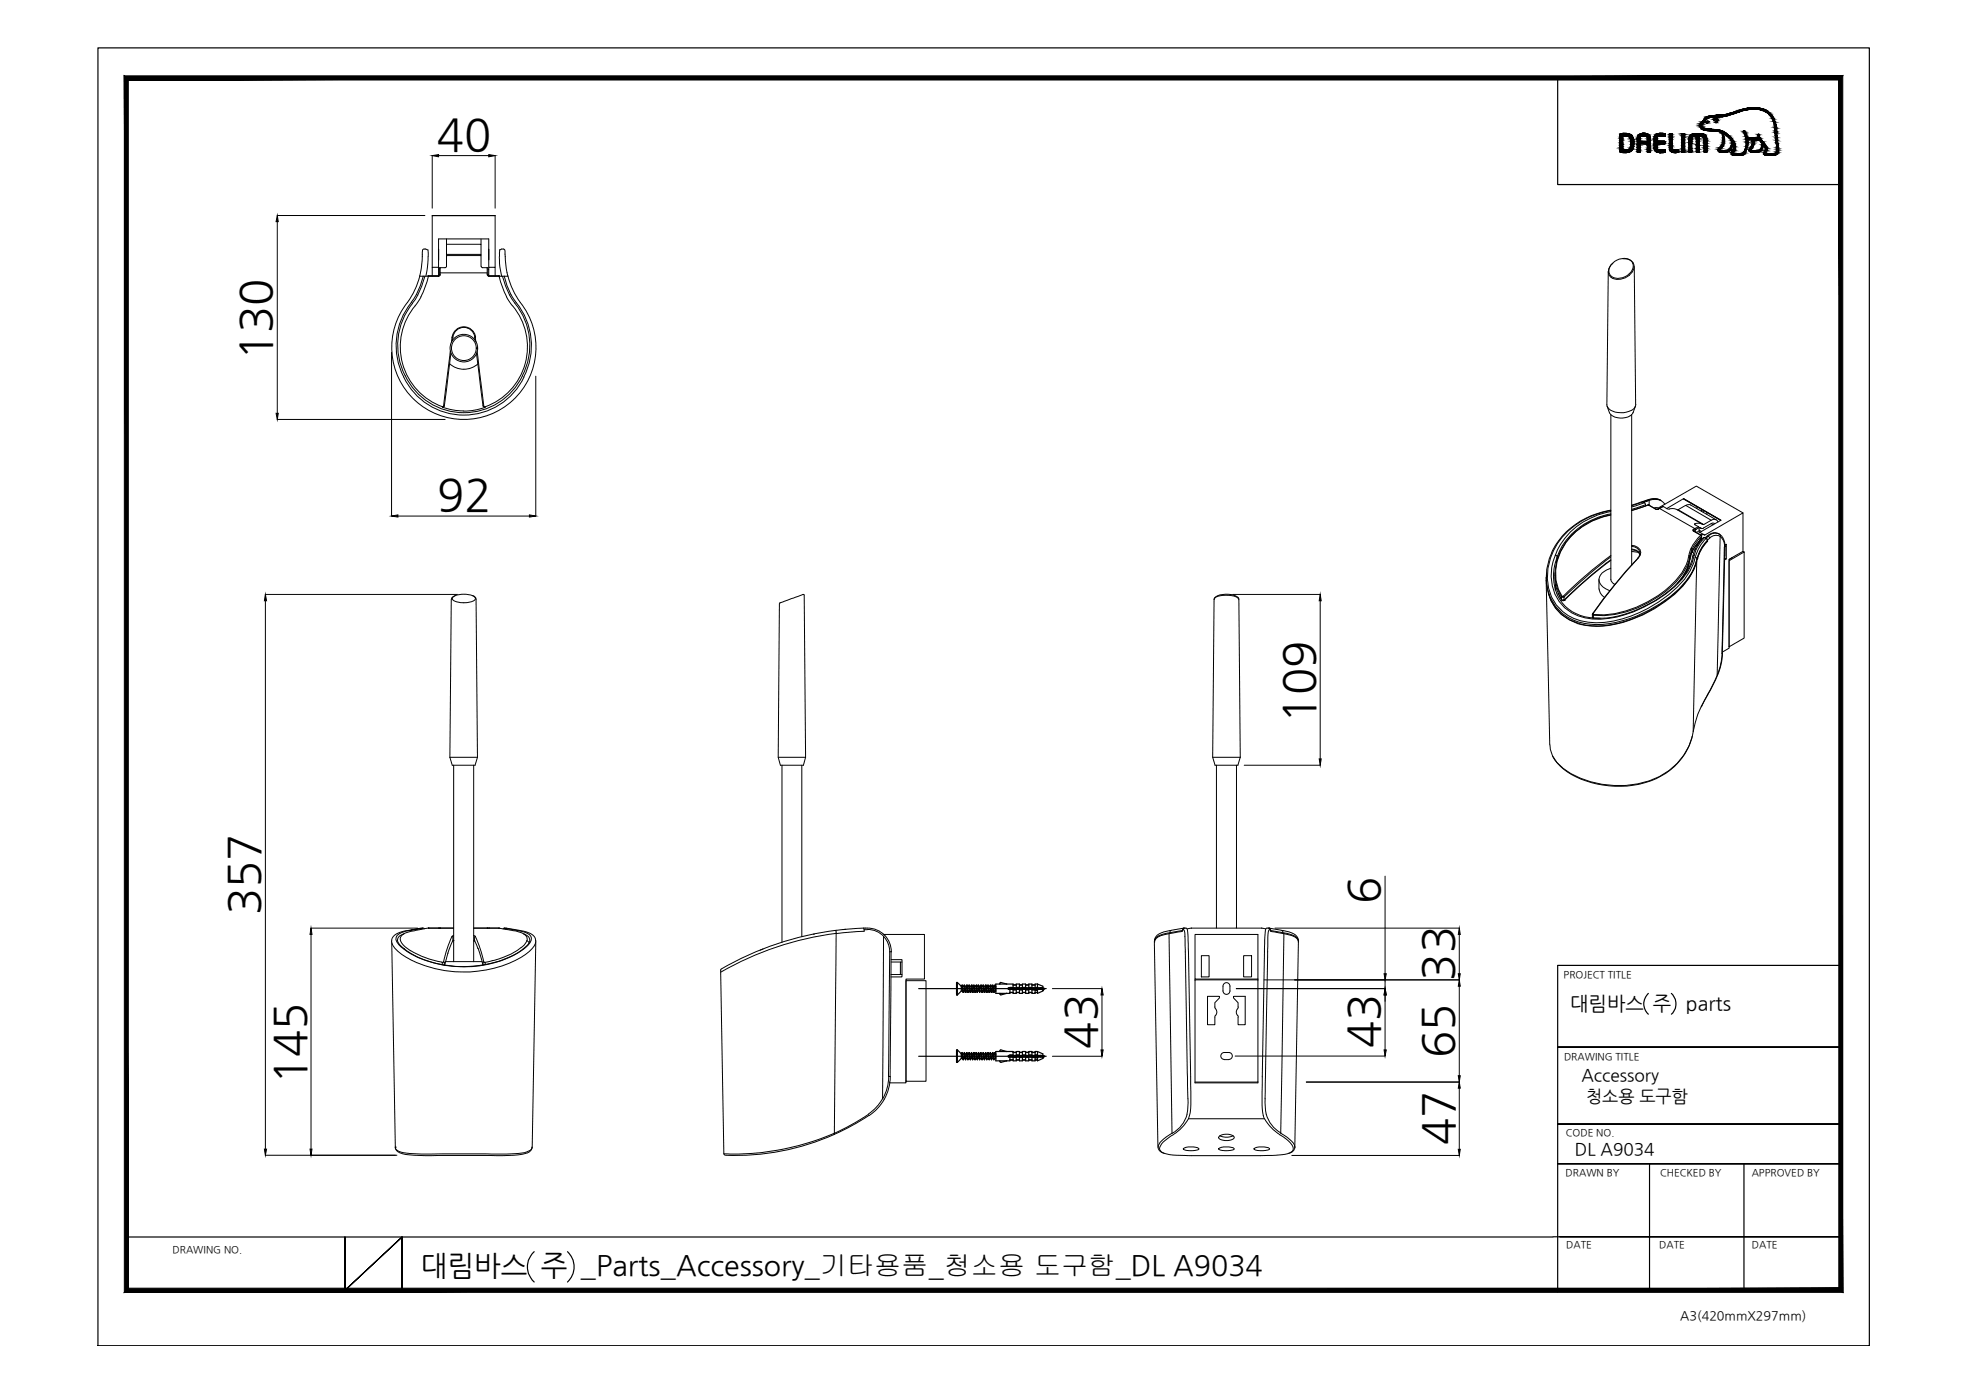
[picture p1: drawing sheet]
<svg xmlns="http://www.w3.org/2000/svg" width="420mm" height="297mm" viewBox="0 0 420 297" stroke-linecap="round" stroke-linejoin="round" font-family="sans-serif">
<defs><g id="words">
<g font-size="9.6">
<text x="93.2" y="32">40</text>
<text x="57.9" y="76.9" transform="rotate(-90 57.9 76.9)">130</text>
<text x="93.3" y="108.9">92</text>
<text x="280.5" y="154.2" transform="rotate(-90 280.5 154.2)">109</text>
<text x="55.4" y="195.3" transform="rotate(-90 55.4 195.3)">357</text>
<text x="294.3" y="192.9" transform="rotate(-90 294.3 192.9)">6</text>
<text x="310.2" y="209.3" transform="rotate(-90 310.2 209.3)">33</text>
<text x="233.9" y="223.7" transform="rotate(-90 233.9 223.7)">43</text>
<text x="294.3" y="223.7" transform="rotate(-90 294.3 223.7)">43</text>
<text x="310.2" y="225.8" transform="rotate(-90 310.2 225.8)">65</text>
<text x="65.2" y="231.3" transform="rotate(-90 65.2 231.3)">145</text>
<text x="310.2" y="244.3" transform="rotate(-90 310.2 244.3)">47</text>
</g>
<text font-size="6.1" x="89.8" y="272.2">대림바스 주 _Parts_Accessory_기타용품_청소용 도구함_DL A9034</text>
<g font-size="4.2">
<text x="335.1" y="215.4">대림바스 주</text>
<text x="359.8" y="215.4">parts</text>
</g>
<g font-size="3.7">
<text x="337.4" y="230.6">Accessory</text>
<text x="338.5" y="235.2">청소용 도구함</text>
<text x="336.1" y="246.4">DL A9034</text>
</g>
<text font-size="2.7" x="358.5" y="281.6">A3(420mmX297mm)</text>
<g font-size="2.1">
<text x="333.7" y="208.6">PROJECT TITLE</text>
<text x="333.7" y="226.2">DRAWING TITLE</text>
<text x="334.1" y="242.4">CODE NO.</text>
<text x="334.1" y="251">DRAWN BY</text>
<text x="354.2" y="251">CHECKED BY</text>
<text x="373.8" y="251">APPROVED BY</text>
<text x="36.8" y="267.4">DRAWING NO.</text>
<text x="334.2" y="266.4">DATE</text>
<text x="354.1" y="266.4">DATE</text>
<text x="373.8" y="266.4">DATE</text>
</g>
</g></defs>
<!-- layer: 0 -->
<path d="M27.4 274.9l-.9 .9 365.9-.9zM26.5 275.8l365.9-.9 .8 .9zM392.4 17.1v257.8l.8 .9zM393.2 16.2v259.6l-.8-258.7zM27.4 17.1h365l.8-.9zM26.5 16.2h366.7l-365.8 .9zM26.5 16.2l.9 258.7v-257.8zM26.5 16.2l.9 258.7-.9 .9z" fill="#000" stroke="#000" stroke-width=".21"/>
<g fill="none" stroke="#000" stroke-width=".25">
<path d="M20.9 10.2h378v277h-378zM332.4 16.6v22.8h60.4M368.3 32.5h.1M93.6 53.2v2.3M104.3 53.2v2.3M196 211h27.3M204.3 209.6l.8 .9M204.3 209.6h-.2v2.7h.2M204.3 209.6v2.7M205.1 210.5l.3 1M205.1 210.5h.1M205.1 211.5h.3"/>
<path d="M205.1 210.5v1M205.1 211.5l-.8 .8M205.3 210.2l.3 1.3M205.3 210.2h.1M205.3 210.2l.2 1.5M205.3 210.2l-.2 .3M205.4 210.5h.1M205.4 211.5l.1 .2M205.4 210.5h.2M205.5 211.7h.1M205.6 211.5l-.1 .2M205.6 210.5l.3 1"/>
<path d="M205.6 211.5h.3M205.8 210.2l.3 1.3M205.8 210.2l.2 1.5M205.8 210.2l-.2 .3M205.9 211.5l.1 .2M205.9 210.5h.2M206 211.7h.1M206.1 211.5h.1M206.1 211.5h.3M206.1 210.5l.3 1M206.1 211.5l-.1 .2M206.3 210.2l.3 1.3"/>
<path d="M206.3 210.2h.1M206.3 210.2l.2 1.5M206.3 210.2l-.2 .3M206.4 210.5h.1M206.4 211.5l.1 .2M206.4 210.5h.3M206.5 211.7h.1M206.6 211.5h.1M206.6 211.5h.3M206.7 211.5l-.2 .2M206.7 210.5l.3 1.2M206.8 210.2l.3 1.3"/>
<path d="M206.8 210.2l.2 1.5M206.8 210.2l-.1 .3M206.9 210.5h.3M207 211.7h.1M207.1 211.5h.1M207.1 211.5h.3M207.2 210.5l.3 1.2M207.2 211.5l-.2 .2M207.3 210.2l.3 1.3M207.3 210.2h.1M207.3 210.2l.2 1.5M207.3 210.2l-.1 .3"/>
<path d="M207.4 210.5h.3M207.5 211.7h.1M207.6 211.5h.1M207.6 211.5v.2M207.6 211.5h.3M207.7 210.5l.2 1M207.8 210.2l.3 1.3M207.8 210.2l.3 1.5M207.8 210.2l-.1 .3M207.9 211.5l.2 .2M207.9 210.5h.3M208.1 211.7h.1"/>
<path d="M208.1 211.5v.2M208.1 211.5h.3M208.2 210.5l.2 1M208.4 210.2l.2 1.3M208.4 210.2h.1M208.4 210.2l.1 1.5M208.4 210.2l-.3 .3M208.4 210.5h.1M208.4 211.5l.1 .2M208.4 210.5a.51 .51 0 0 1 .4 .7l.1 .3M208.6 211.5l-.1 .2M208.6 211.5h.3"/>
<path d="M208.8 210.2h.1M208.8 210.2l-.2 .3M208.8 210.2l.4 1.3M208.8 210.2l.2 1.5M208.9 211.5l.1 .2M208.9 210.5h.3M209.2 210.5l.2 1M209.2 211.5l-.2 .2M209.2 211.5h.2M209.3 210.2l.4 1.3M209.3 210.2h.1M209.3 210.2l.2 1.5"/>
<path d="M209.3 210.2l-.1 .3M209.4 210.5h.1M209.4 211.5l.1 .2M209.4 210.5h.3M209.5 211.7h.1M209.7 211.5l-.2 .2M209.7 210.5l.2 1M209.7 211.5h.2M209.8 210.2h.1M209.8 210.2l-.1 .3M209.8 210.2l.3 1.3M209.8 210.2l.2 1.5"/>
<path d="M209.9 211.5l.1 .2M209.9 210.5h.3M210 211.7h.1M210.1 211.5h.1M210.1 211.5h.3M210.2 210.5l.2 1M210.2 211.5l-.2 .2M210.3 210.2l.3 1.3M210.3 210.2h.1M210.3 210.2l.3 1.5M210.3 210.2l-.1 .3M210.4 210.5h.1"/>
<path d="M210.4 211.5l.2 .2M210.4 210.5h.3M210.6 211.7h.1M210.6 211.5h.1M210.6 211.5h.3M210.7 211.5l-.1 .2M210.7 210.5l.4 1.2M210.8 210.2h.1M210.8 210.2l-.1 .3M210.8 210.2l.3 1.3M210.8 210.2l.3 1.5M210.9 210.5h.3"/>
<path d="M211.1 211.7h.1M211.1 211.5h.1M211.1 211.5h.3M211.2 210.5l.4 1.2M211.2 211.5l-.1 .2M211.4 210.2l.3 1.3M211.4 210.2h.1M211.4 210.2l.2 1.5M211.4 210.2l-.2 .3M211.4 210.5h.3M211.6 211.7h.1M211.7 211.5l-.1 .2"/>
<path d="M211.7 211.5h.1M211.7 211.5h.2M211.7 210.5l.2 1M211.8 210.2h.1M211.8 210.2l-.1 .3M211.9 210.2v.3M211.9 210.2l.2 1.5M211.9 211.5l.2 .2M211.9 210.5h.3l.2 1M211.9 210.5l.3 1M212.1 211.7h.1M212.2 211.5l-.1 .2"/>
<path d="M212.2 211.5h.2M212.4 210.2v.3M212.4 210.2l.1 1.1M212.4 210.2l-.2 .3M212.4 211.5l.1 .1M212.4 210.5l.1 .2M212.4 210.5h.1M213.3 209.8v.2M213.3 212v.1M213.4 212.1l.2 .2M213.6 209.6l1.2 .4M213.6 209.7l-.2 .1"/>
<path d="M215.2 210.8h7.2v.3h-7.2zM215.3 210.8l.1 .3M215.5 210.8v1.2h-.7M215.5 211.8h.7M215.8 210.8v.3M216 210.8v.3M216 210.8l.1 .3M216.2 210.8v-.8h-3.7v2h2.3l-1.2 .3M216.2 210.7h-.7l.1 .4M216.2 210.2h.7M216.2 211.3h.7M216.3 210.8l.1 .3"/>
<path d="M216.4 210.8l.1 .3M216.5 210.8l.1 .3M216.8 210.8l.1 1.2h-.7v-.9M216.9 210.8v-.8h.6l.1 1.1M216.9 210.7h.6M216.9 211.8h.6M216.9 210.8l.1 .3M217 210.8l.1 .3M217.3 210.8l.1 .3M217.5 210.8v.3M217.5 210.2h.7M217.5 211.3h.7"/>
<path d="M217.5 211.1v.9h.7v-.9M217.8 210.8l.1 .3M218 210.8v.3M218 210.8l.1 .3M218.2 210.8v-.8h.6l.1 1.1M218.2 210.7h.6M218.2 211.8h.6M218.3 210.8l.1 .3M218.5 210.8v.3M218.6 210.8v.3M218.8 210.2h.7M218.8 211.3h.7"/>
<path d="M218.8 211.1v.9h.7v-.9M219 210.8v.3M219 210.8l.1 .3M219.3 210.8l.1 .3M219.5 210.8v.3M219.5 210.7h.7M219.5 211.8h.7M219.8 210.8l.1 .3M220 210.8v.3M220 210.8l.1 .3M220.2 210.8v-.8h-.7l.1 1.1M220.2 210.2h.7"/>
<path d="M220.2 211.3h1.2M220.2 211.1v.9h.7v-.7h.5M220.3 210.8l.1 .3M220.5 210.8v.3M220.5 210.8l.1 .3M220.9 210.7h.5M220.9 211.8h.5M221 210.8v.3M221.1 210.8v.3M221.4 210l1.1 .5v1l-1.1 .5-.1-1.2M221.4 210h-.5v1.3M221.4 210v.8"/>
<path d="M221.5 210.8v.3M221.6 210.8v.3M221.9 210.8v.3M222 210.8v.3M222 210.8h.1M222 210.8l.1 .3M222.3 210.8h.1M222.3 210.8l.1 .1M222.5 211.2h.1M222.5 211.2l.1 .1M222.6 210.8l.3 .1-.2 .2-.2-.2M222.8 211l-.2 .3-.1-.1"/>
<path d="M351.7 212a3 3 0 0 0 0 4.4M356.6 212a3 3 0 0 1 0 4.4M392.8 206h-60.4v69.7M196 225.4h27.3M204.3 224h-.2v2.7h.2M204.3 224v2.7M204.3 224l.8 .9M205.1 224.9l.3 1M205.1 224.9h.1M205.1 224.9v1M205.1 225.9h.3M205.1 225.9l-.8 .8"/>
<path d="M205.3 224.6l.3 1.3M205.3 224.6l.2 1.5M205.3 224.6l-.2 .3M205.4 225.9l.1 .2M205.4 224.9h.2M205.6 225.9l-.1 .2M205.6 224.9l.3 1M205.6 225.9h.3M205.8 224.6l.1 .3M205.8 224.6l.2 1.5M205.8 224.6l-.2 .3M205.9 225.9l.1 .2"/>
<path d="M205.9 224.9l.2 1M205.9 224.9h.2M206.1 225.9h.1M206.1 225.9h.3M206.1 224.9l.3 1M206.1 225.9l-.1 .2M206.3 224.6l.1 .3M206.3 224.6l.2 1.5M206.3 224.6l-.2 .3M206.4 225.9l.1 .2M206.4 224.9l.2 1M206.4 224.9h.3"/>
<path d="M206.6 225.9h.1M206.6 225.9h.3M206.7 225.9l-.2 .2M206.7 224.9l.3 1.2M206.8 224.6l.1 .3M206.8 224.6l.2 1.5M206.8 224.6l-.1 .3M206.9 224.9l.2 1M206.9 224.9h.3M207.1 225.9h.1M207.1 225.9h.3M207.2 224.9l.3 1.2"/>
<path d="M207.2 224.9h.1M207.2 225.9l-.2 .2M207.3 224.6l.1 .3M207.3 224.6l.2 1.5M207.3 224.6l-.1 .3M207.4 224.9l.2 1M207.4 224.9h.3M207.5 226.1h.1M207.6 225.9h.1M207.6 225.9v.2M207.6 225.9h.3M207.7 224.9h.1"/>
<path d="M207.7 224.9l.2 1M207.8 224.6l.3 1.3M207.8 224.6l.3 1.5M207.8 224.6l-.1 .3M207.9 225.9l.2 .2M207.9 224.9h.3M208.1 225.9v.2M208.1 225.9h.3M208.2 224.9h.1M208.2 224.9l.2 1M208.4 224.6l.2 1.3M208.4 224.6l.1 1.5"/>
<path d="M208.4 224.6l-.3 .3M208.4 225.9l.1 .2M208.4 224.9h.3M208.6 225.9l-.1 .2M208.6 225.9h.3M208.7 224.9h.1M208.7 224.9l.2 1M208.8 224.6h.1M208.8 224.6l-.2 .3M208.8 224.6l.4 1.3M208.8 224.6l.2 1.5M208.9 225.9l.1 .2"/>
<path d="M208.9 224.9h.3M209.2 224.9l.2 1M209.2 225.9l-.2 .2M209.2 225.9h.2M209.3 224.6l.1 .3M209.3 224.6l.2 1.5M209.3 224.6l-.1 .3M209.4 225.9l.1 .2M209.4 224.9l.3 1M209.4 224.9h.3M209.7 225.9l-.2 .2M209.7 224.9l.2 1"/>
<path d="M209.7 225.9h.2M209.8 224.6h.1M209.8 224.6l-.1 .3M209.8 224.6l.1 .3M209.8 224.6l.2 1.5M209.9 225.9l.1 .2M209.9 224.9l.2 1M209.9 224.9h.3M210.1 225.9h.1M210.1 225.9h.3M210.2 224.9l.2 1M210.2 225.9l-.2 .2"/>
<path d="M210.3 224.6l.1 .3M210.3 224.6l.3 1.5M210.3 224.6l-.1 .3M210.4 225.9l.2 .2M210.4 224.9l.2 1M210.4 224.9h.3M210.6 225.9h.1M210.6 225.9h.3M210.7 225.9l-.1 .2M210.7 224.9l.4 1.2M210.8 224.6h.1M210.8 224.6l-.1 .3"/>
<path d="M210.8 224.6l.1 .3M210.8 224.6l.3 1.5M210.9 224.9l.2 1M210.9 224.9h.3M211.1 225.9h.1M211.1 225.9h.3M211.2 224.9l.4 1.2M211.2 224.9h.1M211.2 225.9l-.1 .2M211.4 224.6v.3M211.4 224.6l.2 1.5M211.4 224.6l-.2 .3"/>
<path d="M211.4 224.9l.3 1M211.4 224.9h.3M211.7 225.9l-.1 .2M211.7 225.9h.1M211.7 225.9h.2M211.7 224.9h.1M211.7 224.9l.2 1M211.8 224.6h.1M211.8 224.6l-.1 .3M211.9 224.6l.3 1.3M211.9 224.6l.2 1.5M211.9 225.9l.2 .2"/>
<path d="M211.9 224.9h.3M212.2 225.9l-.1 .2M212.2 225.9h.2M212.2 224.9h.1M212.2 224.9l.2 1M212.4 224.6l.1 .3M212.4 224.6l.1 1.2M212.4 224.6l-.2 .3M212.4 225.9l.1 .1M212.4 224.9h.1M212.5 224.9v.2M213.3 224.2v.2"/>
<path d="M213.3 226.4v.1M213.4 226.5l.2 .2M213.6 224l1.2 .4M213.6 224l-.2 .2M215.2 225.2h7.2v.4h-7.2zM215.3 225.2l.1 .4M215.5 225.2v1.2h-.7M215.5 226.2h.7M215.8 225.2v.4M216 225.2v.4M216 225.2l.1 .4M216.2 225.2v-.8h-3.7v2h2.3l-1.2 .3"/>
<path d="M216.2 225.1h-.7l.1 .5M216.2 224.6h.7M216.2 225.7h.7M216.3 225.2l.1 .4M216.4 225.2l.1 .4M216.5 225.2l.1 .4M216.8 225.2l.1 1.2h-.7v-.8M216.9 225.2v-.8h.6l.1 1.2M216.9 225.1h.6M216.9 226.2h.6M216.9 225.2h.1M216.9 225.2l.1 .4"/>
<path d="M217 225.2l.1 .4M217.3 225.2l.1 .4M217.5 225.2v.4M217.5 225.6v.8h.7v-.8M217.5 224.6h.7M217.5 225.7h.7M217.8 225.2l.1 .4M218 225.2v.4M218 225.2l.1 .4M218.2 225.2v-.8h.6l.1 1.2M218.2 225.1h.6M218.2 226.2h.6"/>
<path d="M218.3 225.2l.1 .4M218.5 225.2v.4M218.6 225.2v.4M218.8 225.6v.8h.7v-.8M218.8 224.6h.7M218.8 225.7h.7M219 225.2h.1M219 225.2v.4M219 225.2l.1 .4M219.3 225.2l.1 .4M219.5 225.2v.4M219.5 225.1h.7"/>
<path d="M219.5 226.2h.7M219.8 225.2l.1 .4M220 225.2v.4M220 225.2l.1 .4M220.2 225.2v-.8h-.7l.1 1.2M220.2 225.6v.8h.7v-.7h.5M220.2 224.6h.7M220.2 225.7h1.2M220.3 225.2l.1 .4M220.5 225.2v.4M220.5 225.2l.1 .4M220.8 225.2h.1"/>
<path d="M220.8 225.2l.1 .5M220.9 225.1h.5M220.9 226.2h.5M221 225.2h.1M221 225.2v.4M221.1 225.2v.4M221.4 224.4l1.1 .5v1l-1.1 .5-.1-1.2M221.4 224.4h-.5v.8M221.4 224.4v.8M221.5 225.2v.4M221.6 225.2v.4M221.9 225.2h.1"/>
<path d="M221.9 225.2v.4M222 225.2v.4M222 225.2h.1M222 225.2l.1 .4M222.3 225.2h.1M222.3 225.2l.1 .1M222.5 225.3l.2 .2M222.5 225.6l.1 .1M222.6 225.2l.3 .2M222.7 225.5h.1M222.8 225.4l-.2 .3h-.1M222.9 225.4h-.2"/>
<path d="M332.4 223.4h60.4h-60.4M332.4 239.9h60.4h-60.4M332.4 248.3h60.4h-60.4M352 248.3v27M372.1 248.3v27M27 264h304.4M73.6 264v11.4l12.2-11.4-12.2 11.4zM85.8 275.4v-11.4v11.4M114 267.1a4.3 4.3 0 0 0 0 6.5M121.1 267.1a4.4 4.4 0 0 1 0 6.5M331.4 263.9h61.4h-59.9M341 275.3h51.8"/>
</g>
<g fill="none" stroke="#000" stroke-width=".21">
<path d="M89.7 58.2a17.3 17.3 0 0 1-3.6 7.5 15.4 15.4 0 0 0 3.4 20.5 15.4 15.4 0 0 0 20.7-1.5 15.4 15.4 0 0 0 .4-20.8l-1.5-2.8-.7-2.2M90.3 58.9a13.6 13.6 0 0 1-2.6 5.6M90.7 58.9a14.5 14.5 0 0 1-2.7 5.8M91.3 58.9l.1 .1M91.3 53.4l-.8-.3a.62 .62 0 0 0-.4 1v1.8l-.4 2.3M91.3 53.3l.1 1.4M91.3 54.8l-.1 2.2-.3 1.9M91.4 59l-.8 2.5a11.7 11.7 0 0 1-2 3.8M91.4 58.8l-1.8 .1M92.2 46h13.4M92.2 58.8v-1.8h1.4v1.8M92.2 46v11"/>
<path d="M93.6 58.8h-2.2v.2M93.6 57.5h.2M93.6 57v-6h10.7v6M93.6 58.8v.2h-2.2M93.8 58.6h.1M93.9 58.2h10.1v.4M93.9 58.6l-.3 .3M93.9 58.2v.4M93.9 57.1h-.1v1.5l-.2 .2M95.3 54.5h7.3v2.3M95.3 54.3h7.3v.2M95.3 52.1h7.3v2.2"/>
<path d="M95.3 54.5l-.1 2.5-.2 .1h-1.1v1.1M95.3 51v3.5M102.6 51v1.1M102.7 56.8l.3 .3M103 57.1h1v1.1M104 57.1h.1v1.5h-.1M104 58.6l.3 .3M104.1 57.5h.2M104.2 58.6l.1 .2M104.3 58.8v-1.8h1.3v1.8M104.3 58.8h2.2v.2h-2.2zM105.6 46v11"/>
<path d="M106.5 58.8l1.9 .1M106.5 59l.6 1.9 1 2.4M106.5 54.8l.2 2.2 .3 1.9M106.6 53.4l.8-.3a.62 .62 0 0 1 .4 1l.4 4.1M106.6 58.9l-.1 .1M106.6 53.3v1.4M107.2 58.9a16.3 16.3 0 0 0 3.4 6.9 14.1 14.1 0 0 1 .9 14.4M107.6 58.9a13 13 0 0 0 2.5 5.6M108.2 58.2l.2 .7M343.2 57.9l-.3 28.4a1.99 1.99 0 0 0 1.8 1.6 4.5 4.5 0 0 0 4.1-.9l.3-.7M344.1 56.2a3 3 0 0 1 4-.5 2.24 2.24 0 0 1-1.3 3.3 2.24 2.24 0 0 1-3.5-1 2.25 2.25 0 0 1 .8-1.8zM346.3 55.2a1.86 1.86 0 0 1 2.3 2.1 3.4 3.4 0 0 1-4.9 1.9 1.85 1.85 0 0 1 .5-3"/>
<path d="M348.7 56.9l.3 29.4M87.8 64.5a14.8 14.8 0 0 0 9.9 24 14.2 14.2 0 0 0 14.1-8.1M88.1 64.7a14.2 14.2 0 0 0 0 18.1 14.2 14.2 0 0 0 17.8 3.4 13.9 13.9 0 0 0 5.6-6M88.6 65.3a13.7 13.7 0 0 0 5.8 21.6M96 77.6a4.5 4.5 0 0 0 6 0M96.1 74.9l-1.5 11.8h.2l1.4-11.3M96.6 71.9l-.1 .8M96.6 72h-.1l-.2 1M96.7 71.9a2.35 2.35 0 0 1 2.3-2 2.35 2.35 0 0 1 2.3 2M101.2 71.9h.1M101.3 72h.2a2.52 2.52 0 0 0-2.5-2.3 2.52 2.52 0 0 0-2.5 2.3M101.3 71.9l.1 .8"/>
<path d="M101.4 71.9l.1 1.1M101.7 75.4l1.4 11.3h.1M101.8 75l1.4 11.7M108.1 63.3l.4 .8a15.2 15.2 0 0 1 4 9.1 13.6 13.6 0 0 1-9 13.6M110.1 64.5a14.6 14.6 0 0 1 1.7 15.9M94.7 86.7l-.3 .1M94.8 86.6l-.1 .2-.3 .1 1.9 .5 2.7 .3M103.1 86.6l.2 .2 .2 .1M103.2 86.7l.3 .1M103.5 86.8v.1M103.5 86.9l-1.9 .6-2.7 .2M342.9 86.7a2.58 2.58 0 0 0 1.3 2.1 3.4 3.4 0 0 0 4.3-.8"/>
<path d="M343.7 88.5v35.1l.2 .6 .5 .4M348.2 88.5v32.1M349 86.7l-.5 1.4M331.1 118.1a10.5 10.5 0 0 0 3.4 13.6 14.8 14.8 0 0 0 11.8 .7 28.2 28.2 0 0 0 13.5-8.5l1.2-1.8 .8-1.7 .3-1.2M331.9 118.5l.4 .2M332.3 118.8l-.2 1.3M332.3 118.8a10.7 10.7 0 0 0-.1 7.9M337.2 112.7a11.7 11.7 0 0 0-4.9 13l.9 1.7v.5M341.6 110.4l-2.6 1.1-1.8 1.1M343.7 109.9l-2.1 .5M343.7 108.9a16.7 16.7 0 0 0-12.6 9.1M343.7 108.9a16.1 16.1 0 0 0-12.8 10.2 10.2 10.2 0 0 0 3.7 12.2 14.3 14.3 0 0 0 11.6 .8 28.1 28.1 0 0 0 13.3-8.5l1.1-1.8 .8-1.7 .3-1.2"/>
<path d="M343.7 109.1a15.2 15.2 0 0 0-11.8 9.4M343.7 109.7a14.8 14.8 0 0 0-11.4 9.1M343.7 109.9a14.4 14.4 0 0 0-11.4 9.9 9.3 9.3 0 0 0 1 7.4M343.7 118.8a96.1 96.1 0 0 0-10 8.6v.7M343.7 119.5a71.9 71.9 0 0 0-9.9 8.6M343.7 119.5l-5.5 4.5-4.4 4.1-.3 .1-.3-.2M343.8 118.5l-4.8 3.8-5.4 4.9M348.2 117.2a1.65 1.65 0 0 1 1.7 1.2v-.2a1.98 1.98 0 0 0-1.7-.9M348.2 116.4a1.58 1.58 0 0 1 1.7 .8 1.58 1.58 0 0 1-.4 1.9 85.9 85.9 0 0 0-9.6 12h.1a19 19 0 0 0 11.6-2.7 18.5 18.5 0 0 0 8.2-7.9l1.1-3.5M348.2 117.7l1.5 .2M348.2 116.6a1.68 1.68 0 0 1 1.8 1.4M350 118l-.2 .6-.4 .5a99 99 0 0 0-9.5 11.8"/>
<path d="M350.6 107.1l-.2-.1-2.2 .8M350.6 107.1l-2.4 .8M350.6 107.1l.3 .2M350.7 107.1h-.2M350.8 107.2v.1M350.9 107.3l-2.7 .9M350.9 107.3l.2 .4M351.1 106.8l.1 .1M351.1 107.7l-2.9 1M351.1 107.7v.3M351.3 106.9l-.6 .2 .1 .1M351.4 107l-.5 .2"/>
<path d="M351.7 107.7h.1M351.7 107.7l-3.5 1.2 3.6-1.2M351.7 107.8h.1M351.7 107.8l1.7 .9h.5M351.8 107.8l1.6 .9M351.9 107.7h-.1M351.9 106.8a2.67 2.67 0 0 1 3.3 .8M351.9 106.8l-.5 .1M351.9 106.8v1M353.3 108.7h.6M353.8 108.4l.2 .2M353.8 108.4h-.8"/>
<path d="M353.8 108.4l8.2-4.7 9.9 5.7M354.1 108.5h.1M354.1 108.5l7.5 4.3-.4 .3 .1 .2 1.6 .9M354.1 108.5l.9-.4 .7 .5h.5a2.08 2.08 0 0 1 1.7 .2M354.2 108.5l-.4 .2M354.2 106.7a4.4 4.4 0 0 0-3.7 .3M354.5 106.8a3.3 3.3 0 0 0-3.2 .1h.1M354.8 108.1l-1 .6M355 108.1h-.2M355.7 108.5l3.6-2.1 7.9 4.6-4.5 2.6M357.9 108.8l5.4 3.1M358.1 108.8h-.1"/>
<path d="M359.3 106.4h.1M359.3 106.4l7.9 4.6M359.3 106.4v.1M359.3 106.5l7.9 4.6M360.6 118.7h.1M360.6 119.3l-.8 2.7-1.2 1.7M360.8 107.8l5.4 3.1M360.8 107.8l-.6-.1-.5 .2M360.9 117l.1 .2M361 117.9h.1M361 117.2v.7M361.1 117.2l-.5 1.5-.2-.2"/>
<path d="M361.1 117.7l-.5 1.6M361.2 118.8a10.5 10.5 0 0 1-3.3 5.7 27.9 27.9 0 0 1-15.1 7.4 10.9 10.9 0 0 1-8.8-2.5 7.9 7.9 0 0 1-1.8-2.7M361.3 113l.2 .2M361.4 113.3l1.6 .9h.8l8.1-4.8v8.3l-2.9 1.7v18.9l-1.4 .8M361.5 113.2l-.2 .1M361.5 118.5l-.3 .2M361.7 111.8v.2l.7 .4M361.7 111.8v.2M361.7 111.7l.7-.1 1.2 .3M361.8 113l-.4 .3M361.8 113h.1M361.8 113v.5"/>
<path d="M361.8 118.9l.3 .3M361.9 116.4a7.7 7.7 0 0 0-1.3 3M362 117.2l-.3 .1M362.1 119.8a15.1 15.1 0 0 1-6.8 8.6 24.4 24.4 0 0 1-16 5.2 9.8 9.8 0 0 1-8.9-7M362.1 119.8l-.8 36.3a13.5 13.5 0 0 1-9.4 10.5 20.8 20.8 0 0 1-18.3-2.6 6.4 6.4 0 0 1-2.9-5.1M362.1 116.3l.2 .1M362.1 119.2h.1M362.1 119.2a10.4 10.4 0 0 1-2.7 5.4 26.3 26.3 0 0 1-19.6 8.9 9.7 9.7 0 0 1-9.8-9.7M362.1 108.1v.4M362.3 116.2l-.2-.1 .2 .2M362.4 112.4l.2 .2M362.4 112.4l-.8 .4 .2 .2"/>
<path d="M362.5 115.7v-.2l-1.4 2.2M362.5 115.7l-.6 .7M362.6 112.6l-.8 .4M362.6 112.6v.9M362.6 113.1l.5 .3M362.6 112.6l.4 .1M362.7 113.6l1 .5M362.7 115.3l-.2 .4M362.7 113.5l-.7 .1M362.8 115.2v.1M362.8 112.6l.2 .1M362.8 112.7h.2"/>
<path d="M362.9 114.2l.2 .2M362.9 114.2l-1.1 1.3-.9 1.5M362.9 114.9h.4M363 114.9v.4l-.1-.3M363.1 114.7l-.3 .6M363.1 114.7h-.1M363.1 114.4l-.6 1.2M363.1 108.7v.4M363.1 114.4v.3M363.1 114.4l-1.1 1.3-.9 1.5M363.1 114.6v.1M363.1 114.5v.1"/>
<path d="M363.5 108.9v.4M363.5 112.7h-.5M363.8 114.7h-.1a6.7 6.7 0 0 0-2.5 4M363.9 114.8h.2M364.1 114.9l-.3-.2-1.1 1.2-.8 1.3-.4 1.3a11.8 11.8 0 0 1-4.1 6.7 25.7 25.7 0 0 1-17.6 6.9 9.2 9.2 0 0 1-8.4-12.3l.5-1.3M364.1 114.9l.2 .4M364.1 114.9l-1.3 1.6-1 2.4M364.1 114.8l.2 .4M364.2 109.4v.3M364.3 115.3v.2M364.3 115.3l-1.5 2.1-.7 1.8M364.3 114.3l-.3 .4"/>
<path d="M364.3 115.4l.1 .1M364.3 115.4l-1.5 2.1-.6 1.8M364.4 115.5l-.9 1.1-.7 1.2-.7 1.9M364.5 114.5l-.2-.1a2.17 2.17 0 0 1 2.3-.5 2.17 2.17 0 0 1 1.4 1.9l.1 .8M364.5 114.5l-.4 .3M364.5 114.4l.3 .5a1.84 1.84 0 0 1 2.3-.4M364.8 114.9l-.5 .4v.2M365.2 111l-5.5-3.2-1.6 1 5.4 3.1 1.7-.9a.92 .92 0 0 1 1.4 .4M365.2 111.7l-1.7 1M365.2 111.7l.4 .3M365.2 111.7l.5-.1 .2 .2M366.9 114l.2 .2-.1 .3"/>
<path d="M366.9 114a2.05 2.05 0 0 0-2.4 .5M367.1 114.5a2.48 2.48 0 0 1 .9 2.2M367.1 114.5l-.7 29.5M367.9 116.7l-.5 22.8M368.1 116.4h.1M368 119.1l.4 .2M368.1 116.6l-.6 22.7M368.1 116.3l.3-.2v3.2l-.4 .2M368.1 116.4l-.1 2.2M368.1 116.6h.1M368.1 116.6l-.1 .1M369 119.6l3.2-1.8v18.4l-3.2 1.8z"/>
<path d="M369.6 119l-.6 .4M371.9 117.7l.3 .1M96.3 127.9l-.3 33.7M96.7 127.3a5.1 5.1 0 0 1 4.5 0l.2 .3a.87 .87 0 0 1-.8 .8 5.2 5.2 0 0 1-3.9-.3l-.2-.3zM97 127.1l-.6 .5-.1 .3M100.9 127.1l.5 .3 .2 .5M101.6 127.9l.3 33.7-.5 1.7h-4.9l-.5-1.7M166.4 128.7l4.8-1.8h.4l.3 34.7M166.5 128.6l-.2 .2-.2 32.8 .4 1.7h4.9l.5-1.7M259.1 127.9a1.52 1.52 0 0 1 1.7-.8 5 5 0 0 1 3.5 .6l.4 33.9M259.8 127.1l-.7 .7-.3 33.8 .5 1.7h4.8l.6-1.7M259.9 127.1a5.2 5.2 0 0 1 4.1 .3"/>
<path d="M264.1 127.4l.3 .5M329.9 123.8l.8 35.1M329.9 123.2v.3M330 122.7v1.1M331.8 122.2a8.6 8.6 0 0 0 .7 4.4M331.9 125.7v.1M332 124.8l-.1 1.2M332.5 126.6l.7 1.3M332.5 126.6l.3 .7a.76 .76 0 0 0 .7 .8M333.2 127.9v.2M333.3 127.2h.3M333.3 127.3l-.1 .1"/>
<path d="M333.5 128h.2M333.6 127.2l.2 .2h-.6M333.8 128.1h.1M339.8 131.7v.2M339.8 131.7l.2 .2M339.8 131.1l.3 .2v-.2M339.9 130.9l-.1 .8M339.9 130.9h.1M340 131.9h1.5M341.2 123.7v2M341.2 125.7a2.31 2.31 0 0 0 1.2 1.8M343.7 121.3a2.82 2.82 0 0 0-2.5 2.7 3.2 3.2 0 0 0 2.3 2"/>
<path d="M344.4 124.6l.2 .1M350.8 129.4l.1 .1M357.9 124.5a8.8 8.8 0 0 0 2.7-5.8 12.7 12.7 0 0 1-5.3 7.6 22.8 22.8 0 0 1-15.3 5v.6M359.2 123h.1M360.4 120.2l-.6 1.9M367.5 139.4l.1-.1a19.6 19.6 0 0 1-3.2 9M367.5 139.4l-.4 2.7-.7 1.9M361.1 157.1a14.1 14.1 0 0 1-11.4 10.3 20.5 20.5 0 0 1-16-3.3 8.7 8.7 0 0 1-2.4-2.8M364.3 148.3a21.1 21.1 0 0 0-3 7.8M364.4 148.2l-1.3 2.6M366.5 144l-2.1 4.2M96 161.6h5.9"/>
<path d="M96.8 163.3v41.9M101.1 163.3v41.9M166.1 161.6h5.8M166.9 163.3v37.8M171.1 163.3v36.6M258.8 161.6h5.9M259.6 163.3v34.7M263.8 163.3v34.7M86.3 199.2a1.41 1.41 0 0 0-1.4 1.8 11.4 11.4 0 0 0 6.3 4 24.2 24.2 0 0 0 19.8-2 5 5 0 0 0 2.1-2.4M88.5 198.6l-1.5 .3a1.49 1.49 0 0 0-1.3 2.3l.7 .8 1.2 .9M90.3 198l.3 .2M91.4 198h2.2"/>
<path d="M91.4 198h.1M91.5 198l-2.9 .6M93.6 198h3.2M93.6 198h.1M93.9 198h.1M93.9 198v.1M94 198h-.4M96.5 199.8a25.3 25.3 0 0 0-1.9 5.5h-.3M96.5 199.8l.2 .2M96.6 200v.7M96.8 199.6l-.3 .2M101.1 198h2.9"/>
<path d="M101.3 200l-.1 .7M101.5 199.8l-.2 .2M104 198h.1M104 198v.1M104 198h.3M104 198h2.5M104.3 198h.1M104.3 198h2.2M106.5 198h.1M106.5 198l3.9 .8 1.5 .6M107.6 198l-.3 .2M111.7 199.3a1.7 1.7 0 0 1 1.4 1.3"/>
<path d="M111.9 199.4a1.2 1.2 0 0 1 .3 1.8 13.9 13.9 0 0 1-7.7 4l-1.3 .1a26 26 0 0 0-1.8-5.5l-.3-.2M173.6 199.4h.1M178.2 198.6l.2 .2v.4l-.4 42.6a53.3 53.3 0 0 1-23.5 4.4l-.7-38.7a65 65 0 0 1 30.6-8.8M179.9 198.3v.1M180.5 198.3h-.4M184.3 198h.7M184.3 198l.1 .4M184.3 198a64.5 64.5 0 0 0-30.5 8.9v.5M185.1 198.1a5 5 0 0 1 5.1 5M185.1 198.4h-.7v.3M185.1 198.3a4.6 4.6 0 0 1 3.4 1.5M188.5 199.4h8.8v9.5h-4v22.2h-3.4l-.1-.2"/>
<path d="M188.5 199.8l-.2 34.7M188.6 199.8l.9 1.5 .4 1.8h.3M249.5 199.2a4.3 4.3 0 0 0-2.9 1.3l-.2 .6M249.9 198.6a5.1 5.1 0 0 0-3.2 1.3l-.3 .9M252.3 198.6a16.8 16.8 0 0 0-5.1 1.1 1.27 1.27 0 0 0-.8 1.4M252.5 198.4l.2-.3 .4-.1 .3 .5 .2 2.9 .5 31.6v3.6l-.5 2.1h16.2l-.4-2.1-.1-3.5 .6-32.4 .2-2.5 .7-.1 .2 .3M252.6 198l-2.7 .5-.2 .1v.4M252.6 198h.1M252.7 198l-.4 .4M254.2 198l-.8 .2M254.2 198h15M254.2 198v.1"/>
<path d="M269.2 198l.9 .2M269.2 198l.1 .1M270.7 198h.1M270.8 198l.3 .4M270.8 198l2.7 .5 .2 .1 .1 .4M271.1 198.6a16.8 16.8 0 0 1 5.1 1.1 1.27 1.27 0 0 1 .9 1.4M273.5 198.6a5.1 5.1 0 0 1 3.3 1.3l.3 .9M274 199.2a4.3 4.3 0 0 1 2.8 1.3l.3 .6-.8 43.7M274 199.2l-2.9-.5v-.3h-.3a12.9 12.9 0 0 0-.3 4.3l-.6 31.8M274 199.2l-.7 42.6 1.9 1.3a2.29 2.29 0 0 1 1.1 1.7M83.6 200.8v.1M83.6 201.1l.8 43.7"/>
<path d="M86.1 202.5h.3M87.6 202.8a19.6 19.6 0 0 0 6.7 2.5M94.4 205.3l-.1 .5M94.7 205.2l.2 .2M94.8 205.4v.5M95 205.2h7.9M95.6 203.4l-.7 2.5M96.7 200.6l-.1 .2M96.9 200.7l-.3 .1-1 2.6M101.1 200.7l.2 .1M101.3 200.6l.7 1.8M102 202.3l1 3.6"/>
<path d="M103.1 205.4v.5M103.3 205.2l-.2 .2M103.5 205.3v.5M112.4 200.7l.5 .4M114.3 200.7a1.94 1.94 0 0 0-1.9-1.8l-4.8-.9 2.5 .5a4.9 4.9 0 0 1 3.2 1.3 1.82 1.82 0 0 1-1 2.2 22.6 22.6 0 0 1-19.6 3.5 15.6 15.6 0 0 1-7.6-3.9 1.43 1.43 0 0 1-.6-1.6 1.43 1.43 0 0 1 1.3-1l.8-.3 3.7-.7-3.2 .6a4.6 4.6 0 0 0-3.4 1.5l-.1 .7M114.3 201.1l-.7 43.7a1.54 1.54 0 0 1-1.3 1.3M114.3 200.7a2.7 2.7 0 0 1-1.4 2.3 24.1 24.1 0 0 1-20.1 3.7 17.4 17.4 0 0 1-8.5-4.3l-.5-.6-.2-.9M162.8 202.5l-.6 .2M189.9 203.1l-.3 26.7M190.1 208h2M190.1 204.8h2.4v3.7h-2.4M190.1 203.1l-.2 26.7"/>
<path d="M190.1 205.3h2M192.5 205.3h-.4v2.7h.4M193.3 209.3h4.3v21.4h-4.3zM246.3 201.1l.8 43.7 .3 .7 1 .6M255 208.9v22.2h13.4v-31.7h-13.4v9.5h13.4M255 209.1h13.4M256.4 203.9h1.6v4.6h-1.6zM259.4 215.3l-.2-1.3 1-1v-.4h-2.5v6.1h1.5v-1.6M259.4 216.6l-.2 .4M259.4 215.3a1.08 1.08 0 0 1 0 1.4M261.2 209.9a.74 .74 0 0 1 .8-.2 .74 .74 0 0 1 .5 .7v1a.74 .74 0 0 1-.8 .8 .74 .74 0 0 1-.7-.7v-1.1zM264.1 216.6l.1 .4"/>
<path d="M264.2 214.9v-.9l-1-1v-.4h2.5v6.1h-1.5v-1.6M264.2 214.9v.2a1.19 1.19 0 0 0-.1 1.6M265.4 203.9h1.7v4.6h-1.7zM185.3 237.8l-3.1 1.9-4.1 2.1M188.3 234.4l-1.5 2.1-1.5 1.2M189.6 229.7l-.4 2.8-.8 1.9M190 229.7h-.4M190 229.7a10.4 10.4 0 0 1-6.2 9.3l-5.8 3.1M253.6 238.7l-1.6 2.1-1.6 1.3M255 230.9h13.4M261.2 226.1h1M261.2 226.1a.74 .74 0 0 1-.7-.8 .74 .74 0 0 1 .7-.7h1a.74 .74 0 0 1 .8 .7 .74 .74 0 0 1-.8 .8"/>
<path d="M269.8 238.7l1.7 2.1 1.6 1.3M270 234.4a7.1 7.1 0 0 0 3.3 7.4M84.4 244.8l.3 .7 1 .6M84.4 244.8h.1M84.4 244.8a1.63 1.63 0 0 0 1.6 1.2 141.7 141.7 0 0 0 15.5 .2 62.9 62.9 0 0 0 10.4-.2 1.66 1.66 0 0 0 1.6-1.2M85.8 246.1a33.8 33.8 0 0 0 9.3 .5h6.3a52.7 52.7 0 0 0 10.7-.5h.1M154.5 246.2l.2 .3M178 242.1a52 52 0 0 1-23.2 4.4M178.1 241.8l-.1 .3M250.2 241.8a6.8 6.8 0 0 0 3.3-6.8l-.7-35.7a.78 .78 0 0 0-.3-.9h-.2v.3l-2.8 .5 .6 42.6-1.2 .8a5 5 0 0 0-1.7 1.8v.4M250.4 242.1l-.6 .4a4.8 4.8 0 0 0-2.4 2.5 1.26 1.26 0 0 0 1.1 1.1 23.7 23.7 0 0 0 5.8 .5h17.1l3.4-.4a1.13 1.13 0 0 0 1.1-.7 1.13 1.13 0 0 0-.2-1.2l-1.3-1.3-1.4-.9M252.5 245.1a4.1 4.1 0 0 1 3.3 0v.1a4 4 0 0 1-3.3 0z"/>
<path d="M260.1 245.1a4.1 4.1 0 0 1 3.2 0l.1 .1a4 4 0 0 1-3.4 0zM260.3 242.4l.8-.3a1.96 1.96 0 0 1 2.3 .7 2.79 2.79 0 0 1-3.3 .2v-.4zM260.3 242.4l1.2 .3 1.6-.3M267.6 245.1a4.1 4.1 0 0 1 3.3 0v.1a4 4 0 0 1-3.3 0zM276.3 244.8h.1M276.3 244.8a1.5 1.5 0 0 1-1.3 1.3"/>
<circle cx="99" cy="74.3" r="2.94"/>
<circle cx="99" cy="74.3" r="2.65"/>
</g>
<!-- layer: BODY -->
<g fill="none" stroke="#000" stroke-width=".21">
<path d="M92.2 33.2v11.2M93.6 33.2h10.7M105.6 33.2v11.2M59.2 46h31.5M59.2 47.3v40.9M83.6 75.2v34.9M59.2 89.5h35.8M114.3 80.3v29.8M84.9 110.1h28.1M56.6 126.8h41M56.6 128.2v117M263 126.8h18.7"/>
<path d="M281.7 128.2v33.7M265.5 163.3h16.2M66.4 198h22.7M66.4 199.4v45.8M272.1 198h39.3M295.6 187v20.8M311.4 199.4v8.4M224.6 211h10.5M235.1 212.3v11.7M269.7 209.1h41.7M295.6 209.1v1.9h-31.8M295.6 212.3v11.7"/>
<path d="M311.4 210.5v19M224.6 225.4h10.5M263.6 225.4h32M278.8 230.9h32.6M311.4 232.2v13.1M56.6 246.5h28.1M275.7 246.6h35.7"/>
</g>
<g fill="#000" stroke="#000" stroke-width=".21">
<path d="M92.2 33.2l1.4-.2v.5zM104.3 33l1.3 .2-1.3 .3zM59.2 46l.2 1.3h-.5zM58.9 88.2h.5l-.2 1.3zM83.6 110.1l1.3-.2v.4zM113 109.9l1.3 .2-1.3 .2zM56.6 126.8l.3 1.4h-.5zM281.7 126.8l.2 1.4h-.4zM281.5 161.9h.4l-.2 1.4zM66.4 198l.2 1.4h-.4zM311.4 198l.2 1.4h-.4zM235.1 211l.3 1.3h-.5z"/>
<path d="M295.6 211l.2 1.3h-.5zM295.3 207.8h.5l-.2 1.3zM311.4 209.1l.2 1.4h-.4zM311.2 207.8h.4l-.2 1.3zM234.9 224h.5l-.3 1.4zM295.3 224h.5l-.2 1.4zM311.2 229.5h.4l-.2 1.4zM311.4 230.9l.2 1.3h-.4zM56.4 245.2h.5l-.3 1.3zM66.2 245.2h.4l-.2 1.3zM311.2 245.3h.4l-.2 1.3z"/>
</g>
<g fill="#000" stroke="#000" stroke-width=".21">
<path d="M345.7 32.4h2zM345.7 28.6h2zM346.1 32.5h1.2zM346.3 28.5h.8zM346.9 32h1.4zM351 29h1zM353.5 32.4h1.9zM353.5 28.6h1.9zM353.8 32.5h1.6zM354.1 32.6h.3zM354.1 28.5h.4zM354.4 29.1h1z"/>
<path d="M354.6 29.1h.8zM357.2 32.6h.6zM362 32.5h.6zM362 28.5h.7zM364.2 25.9h.3zM364.7 27.9h2.5zM365.6 24.7h3.2zM365.7 25.6h.2zM365.7 25.6h.1zM365.9 25.3h.5zM366.1 26.1l.1 .1zM366.2 24.6h2.6z"/>
<path d="M366.1 25.2h.2zM366.4 24.6h2.4zM371.9 32.7h.4zM374 23h.7zM374.8 29.8h.6zM375.1 29.5h.5zM375.2 28.7l.1-.1z"/>
<path d="M345.6 29h1.3zM345.6 29h1.3z"/>
<path d="M345.6 32h1.3zM345.6 32h1.3z"/>
<path d="M346.1 32.5l1 .1zM346.3 32.6h.8z"/>
<path d="M345.6 29.1h.7zM345.6 29.1h.7z"/>
<path d="M345.6 29.1l.7 .2v-.2zM345.6 29.1l.7 .2h-.7z"/>
<path d="M345.6 29.3h.7zM345.6 29.3h.7z"/>
<path d="M345.6 29.3l.7 .3v-.3zM345.6 29.3l.7 .3h-.7z"/>
<path d="M345.6 29.6l.7 .3v-.3zM345.6 29.6l.7 .3h-.7z"/>
<path d="M345.6 29.9l.7 .1v-.1zM345.6 29.9l.7 .1h-.7z"/>
<path d="M345.6 30l.7 .5v-.5zM345.6 30l.7 .5h-.7z"/>
<path d="M345.6 30.5l.7 .3v-.3zM345.6 30.5l.7 .3h-.7z"/>
<path d="M345.6 30.8l.7 .4v-.4zM345.6 30.8l.7 .4h-.7zM345.6 31.2h.7zM345.6 31.2h.7z"/>
<path d="M345.6 31.2l.7 .4v-.4zM345.6 31.2l.7 .4h-.7z"/>
<path d="M345.6 31.6l.7 .2v-.2zM345.6 31.6l.7 .2h-.7z"/>
<path d="M345.6 31.8h.7zM345.6 31.8h.7z"/>
<path d="M345.6 31.8l.7 .2v-.2zM345.6 31.8l.7 .2h-.7zM345.6 32h.7zM345.6 32h.7z"/>
<path d="M345.6 32h.7zM345.6 32h.7z"/>
<path d="M345.6 32h.8zM345.6 32h.8z"/>
<path d="M345.6 29h1zM345.6 29h1.3z"/>
<path d="M345.6 29h1zM345.6 29l.7 .1zM345.6 29.1h.7zM345.6 29.1h.7z"/>
<path d="M345.6 32h1.1zM345.6 32h1.1z"/>
<path d="M345.6 32h1.2zM345.6 32h1.2z"/>
<path d="M345.6 29h1.3zM345.6 29h1.3z"/>
<path d="M346.9 29h1.4zM346.9 29h1.4z"/>
<path d="M345.6 32h1.3zM345.6 32h1.3z"/>
<path d="M346.3 28.5h1zM346.1 28.5h1.2z"/>
<path d="M346.1 28.5h1.2zM346 28.5h1.3z"/>
<path d="M346 28.5h1.4zM345.8 28.5h1.6z"/>
<path d="M346 32.5h1.3zM346 32.5h1.3z"/>
<path d="M345.8 28.5l1.9 .1zM345.8 28.5l1.9 .1h-2zM345.7 28.6h2z"/>
<path d="M345.8 32.5h1.6zM345.8 32.5h1.5z"/>
<path d="M345.7 28.6l2.2 .1-.2-.1zM345.7 28.6l2.2 .1h-2.3z"/>
<path d="M345.7 32.4h2zM345.7 32.4l1.7 .1z"/>
<path d="M345.6 32.3h2.3zM345.6 32.3h2.4z"/>
<path d="M345.6 32.3l2.1 .1 .2-.1zM345.6 32.3l2.1 .1h-2zM345.7 32.4h2z"/>
<path d="M345.6 28.7h2.4zM345.6 28.7h2.4z"/>
<path d="M345.6 28.7l2.4 .1zM345.6 28.7l2.4 .1z"/>
<path d="M348 30.2h.6zM348 30.2h.6zM348 30.2h.6zM348 30.2h.6zM348 30.2h.6zM348 30.2h.6z"/>
<path d="M345.6 28.8l2.6 .1-.2-.1zM345.6 28.8l2.6 .1h-2.6zM345.6 28.9h2.6zM345.6 28.9h2.6z"/>
<path d="M345.6 32.3h2.4zM345.6 32.3h2.4z"/>
<path d="M345.6 28.9l2.7 .1-.1-.1zM345.6 28.9l2.7 .1h-2.7z"/>
<path d="M345.6 32.1l2.4 .2 .2-.2zM345.6 32.1l2.4 .2h-2.4z"/>
<path d="M346.9 29h1.4zM346.9 29h1.4z"/>
<path d="M345.6 32l2.6 .1 .1-.1zM345.6 32l2.6 .1h-2.6zM345.6 32.1h2.6zM345.6 32.1h2.6z"/>
<path d="M347 29h1.3zM347 29h1.3z"/>
<path d="M347.2 29l1.1 .1v-.1zM347.2 29l1.1 .1z"/>
<path d="M347 32h1.3zM346.9 32h1.4zM346.9 32h1.4z"/>
<path d="M347.4 31.9h.9zM347 32h1.3z"/>
<path d="M347.5 29.1h.9zM347.5 29.1h.9z"/>
<path d="M347.5 29.1l.9 .2v-.2zM347.5 29.1l.9 .2h-.7z"/>
<path d="M347.5 31.9h.9zM347.4 31.9h.9z"/>
<path d="M347.7 29.3l.8 .1-.1-.1zM347.7 29.3l.8 .1h-.7z"/>
<path d="M347.6 31.8h.8zM347.5 31.9h.9z"/>
<path d="M347.8 29.4l.8 .2-.1-.2zM347.8 29.4l.8 .2h-.7z"/>
<path d="M347.8 31.6h.7zM347.8 31.6h.7z"/>
<path d="M347.8 31.6l.6 .2 .1-.2zM347.8 31.6l.6 .2h-.8z"/>
<path d="M347.9 29.6l.7 .2v-.2zM347.9 29.6l.7 .2h-.7z"/>
<path d="M347.9 29.8l.7 .1v-.1zM347.9 29.8l.7 .1h-.6z"/>
<path d="M348 29.9l.6 .2v-.2zM348 29.9l.6 .2h-.6z"/>
<path d="M348 30.1l.6 .1zM348 30.1l.6 .1z"/>
<path d="M348 31.3l.5 .3 .1-.3zM348 31.3l.5 .3h-.7z"/>
<path d="M348 30.2h.6zM348 30.2h.6z"/>
<path d="M348 30.2l.6 .1zM348 30.2l.6 .1zM348 30.3h.6zM348 30.3h.6z"/>
<path d="M348 30.3l.6 .2v-.2zM348 30.3l.6 .2h-.6z"/>
<path d="M348 30.5l.6 .1v-.1zM348 30.5l.6 .1h-.6z"/>
<path d="M348 30.6l.6 .1v-.1zM348 30.6l.6 .1h-.6z"/>
<path d="M348 30.7l.6 .1zM348 30.7l.6 .1z"/>
<path d="M348 30.8h.6zM348 30.8h.6z"/>
<path d="M348 30.8l.6 .1zM348 30.8l.6 .1z"/>
<path d="M348 30.9l.6 .4v-.4zM348 30.9l.6 .4h-.6zM348 31.3h.6zM348 31.3h.6z"/>
<path d="M349.4 29.6h.6zM349.4 29.6h.6zM349.4 29.6h.6zM349.4 29.6h.6z"/>
<path d="M349.5 32.5h.3zM349.5 32.5h.3z"/>
<path d="M349.5 32.5h.4zM349.5 32.5h.3z"/>
<path d="M349.4 32.5h.6zM349.4 32.5h.5z"/>
<path d="M349.4 29.5l.6 .1zM349.4 29.5l.6 .1z"/>
<path d="M349.4 29.6h.6zM349.4 29.6h.6zM349.4 29.6h.6zM349.4 29.6h.6z"/>
<path d="M349.4 29.6h.6zM349.4 29.6h.6zM349.4 29.6h.6zM349.4 29.6h.6z"/>
<path d="M349.4 29.6l.6 .3v-.3zM349.4 29.6l.6 .3h-.6zM349.4 29.9h.6zM349.4 29.9h.6z"/>
<path d="M349.4 29.9l.6 .2v-.2zM349.4 29.9l.6 .2h-.6z"/>
<path d="M349.4 30.1l.6 .1zM349.4 30.1l.6 .1z"/>
<path d="M349.4 30.7l.6 .1zM349.4 30.7l.6 .1z"/>
<path d="M349.4 30.8l.6 .2v-.2zM349.4 30.8l.6 .2h-.6z"/>
<path d="M349.4 31l.6 .4v-.4zM349.4 31l.6 .4h-.6z"/>
<path d="M349.4 31.4l.6 .1zM349.4 31.4l.6 .1z"/>
<path d="M349.4 31.5l.6 .4v-.4zM349.4 31.5l.6 .4h-.6z"/>
<path d="M349.4 31.9h.6zM349.4 31.9h.6z"/>
<path d="M349.4 31.9l.6 .2v-.2zM349.4 31.9l.6 .2h-.6z"/>
<path d="M349.4 32.1l.6 .1zM349.4 32.1l.6 .1z"/>
<path d="M349.4 32.2l.6 .1zM349.4 32.2l.6 .1z"/>
<path d="M349.4 32.3h.6zM349.4 32.3h.6z"/>
<path d="M349.4 32.3l.6 .1zM349.4 32.3l.6 .1zM349.4 32.4h.6zM349.4 32.4h.6zM349.4 32.4h.6zM349.4 32.4h.6z"/>
<path d="M349.4 32.4h.6zM349.4 32.4h.6z"/>
<path d="M349.4 32.4h.6zM349.4 32.4l.6 .1z"/>
<path d="M349.4 29.3l.6 .2v-.2zM349.4 29.3l.6 .2h-.6z"/>
<path d="M349.4 29.2l.6 .1 .1-.1zM349.4 29.2l.6 .1h-.6z"/>
<path d="M349.4 29.1h.8zM349.4 29.1l.7 .1z"/>
<path d="M349.5 29.1h.9zM349.5 29.1h.7zM349.4 29.1h.8zM349.4 29.1h.8z"/>
<path d="M349.5 29h1.1zM349.5 29l.9 .1z"/>
<path d="M350.6 28.5h.3zM350.6 28.5h.3zM350.6 28.5h.3zM350.5 28.5h.4z"/>
<path d="M350.5 28.5h.6zM350.4 28.5h.7z"/>
<path d="M350.4 28.5h.8zM350.4 28.5h.8z"/>
<path d="M350.4 28.5h1zM350.2 28.5h1.2z"/>
<path d="M350.2 28.5l1.3 .1zM350 28.6h1.5z"/>
<path d="M350 28.6l1.8 .1zM349.8 28.7h2z"/>
<path d="M351.5 29.6h.7zM351.5 29.6h.7z"/>
<path d="M349.8 28.7l2.1 .1zM349.6 28.8h2.3z"/>
<path d="M349.6 28.8l2.4 .1-.1-.1zM349.6 28.8l2.4 .1h-2.5z"/>
<path d="M349.5 28.9l2.5 .1zM349.5 28.9l2.5 .1z"/>
<path d="M350.9 29h1.1zM350.9 29h1.1zM351 29h1z"/>
<path d="M351.1 29l1 .1zM351.1 29l1 .1z"/>
<path d="M351.3 29.1h.8zM351.3 29.1h.8z"/>
<path d="M351.4 29.1l.7 .2v-.2zM351.4 29.1l.7 .2h-.6z"/>
<path d="M351.6 32.5h.5zM351.6 32.5h.4z"/>
<path d="M351.5 29.3l.7 .1zM351.5 29.3l.7 .1z"/>
<path d="M351.5 29.4h.7zM351.5 29.4h.7z"/>
<path d="M351.5 29.4l.7 .2v-.2zM351.5 29.4l.7 .2h-.7zM351.5 29.6h.7zM351.5 29.6h.7z"/>
<path d="M351.5 29.6h.7zM351.5 29.6h.7z"/>
<path d="M351.5 29.6l.7 .1zM351.5 29.6l.7 .1zM351.5 29.7h.7zM351.5 29.7h.7z"/>
<path d="M351.5 29.7l.7 .2v-.2zM351.5 29.7l.7 .2h-.7z"/>
<path d="M351.5 29.9h.7zM351.5 29.9h.7z"/>
<path d="M351.5 29.9l.7 .2v-.2zM351.5 29.9l.7 .2h-.7z"/>
<path d="M351.5 30.1l.7 .1zM351.5 30.1l.7 .1z"/>
<path d="M349.4 30.2h2.8zM349.4 30.2h2.8z"/>
<path d="M349.4 30.2h2.8zM349.4 30.2h2.8z"/>
<path d="M349.4 30.2l2.8 .4v-.4zM349.4 30.2l2.8 .4h-2.8z"/>
<path d="M349.4 30.6l2.8 .1zM349.4 30.6l2.8 .1z"/>
<path d="M351.5 30.7l.7 .1zM351.5 30.7l.7 .1z"/>
<path d="M351.5 30.8l.7 .1v-.1zM351.5 30.8l.7 .1h-.7z"/>
<path d="M351.5 30.9l.7 .2v-.2zM351.5 30.9l.7 .2h-.7zM351.5 31.1h.7zM351.5 31.1h.7z"/>
<path d="M351.5 31.1l.7 .5v-.5zM351.5 31.1l.7 .5h-.7z"/>
<path d="M351.5 31.6h.7zM351.5 31.6h.7z"/>
<path d="M351.5 31.6l.7 .3v-.3zM351.5 31.6l.7 .3h-.7z"/>
<path d="M351.5 31.9l.7 .2v-.2zM351.5 31.9l.7 .2h-.7z"/>
<path d="M351.5 32.1l.7 .1zM351.5 32.1l.7 .1z"/>
<path d="M351.5 32.2l.7 .1zM351.5 32.2l.7 .1z"/>
<path d="M351.5 32.3l.7 .1zM351.5 32.3l.7 .1zM351.5 32.4h.7zM351.5 32.4h.7z"/>
<path d="M351.5 32.4h.7zM351.5 32.4h.7zM351.5 32.4h.7zM351.5 32.4h.7z"/>
<path d="M351.5 32.4h.7zM351.5 32.4l.6 .1zM351.6 32.5h.5zM351.6 32.5h.5z"/>
<path d="M353 29.1h1.2zM353 29.1h1.2z"/>
<path d="M353 29.4l.6 .1zM353 29.4l.6 .1z"/>
<path d="M353 29.5h.6zM353 29.5h.6zM353 29.5h.6zM353 29.5h.6z"/>
<path d="M353 29.5l.6 .1zM353 29.5l.6 .1z"/>
<path d="M353 29.6h.6zM353 29.6h.6z"/>
<path d="M353 29.6h.6zM353 29.6h.6z"/>
<path d="M353 29.6l.6 .3v-.3zM353 29.6l.6 .3h-.6z"/>
<path d="M353 29.9l.6 .1v-.1zM353 29.9l.6 .1h-.6z"/>
<path d="M353 30l.6 .1zM353 30l.6 .1z"/>
<path d="M353 30.1l.6 .1zM353 30.1l.6 .1z"/>
<path d="M353 30.7l.6 .1zM353 30.7l.6 .1z"/>
<path d="M353 30.8l.6 .2v-.2zM353 30.8l.6 .2h-.6z"/>
<path d="M353 31l.6 .1v-.1zM353 31l.6 .1h-.6z"/>
<path d="M353 31.1l.6 .2v-.2zM353 31.1l.6 .2h-.6z"/>
<path d="M353 31.3l.6 .1zM353 31.3l.6 .1z"/>
<path d="M353 31.4l.6 .1zM353 31.4l.6 .1z"/>
<path d="M353 31.5h.6zM353 31.5h.6zM353 31.5h.6zM353 31.5h.6z"/>
<path d="M353 31.5l.6 .1v-.1zM353 31.5l.6 .1h-.6z"/>
<path d="M353 31.6l.6 .2v-.2zM353 31.6l.6 .2h-.6z"/>
<path d="M353 29.2h.6zM353 29.2h.7z"/>
<path d="M353 29.2l.6 .2v-.2zM353 29.2l.6 .2h-.6z"/>
<path d="M353 31.8h.7zM353 31.8h.7z"/>
<path d="M353 31.8l.8 .1zM353 31.8l.8 .1z"/>
<path d="M353 29.1h.7zM353 29.1l.7 .1z"/>
<path d="M353.7 32.5h1.7zM353.8 32.5h1.6zM353.8 32.5h1.6zM353.8 32.5h1.6zM353.8 32.5h1.6zM353.8 32.5h1.6z"/>
<path d="M353 31.9l.9 .1zM353 31.9l.9 .1z"/>
<path d="M353 29.1h.9zM353 29.1h1.1z"/>
<path d="M353 29.1h.9zM353 29.1h.7z"/>
<path d="M353 29.1h1.1zM353 29.1h1.2z"/>
<path d="M353 32h1.1zM353 32h1.1z"/>
<path d="M354.1 32.6h.3zM354.2 32.6h.2z"/>
<path d="M353 32h1.2zM353 32h1.2zM353 32h1.2zM353 32h1.2z"/>
<path d="M354.1 32.6h.3zM354.1 32.6h.4z"/>
<path d="M354.1 28.5h.8zM354 28.5h.9z"/>
<path d="M354.6 29.1h.8zM355.2 29.1h.2z"/>
<path d="M354 28.5h1.2zM353.9 28.5h1.3z"/>
<path d="M354.1 32.6h.9zM354.1 32.6h.4z"/>
<path d="M353 30.7h2.2zM353 30.7h2.2z"/>
<path d="M353 30.2h2.2zM353 30.2h2.2z"/>
<path d="M353 30.7h2.2zM353 30.7h2.2z"/>
<path d="M353.9 28.5h1.4zM353.8 28.5h1.5z"/>
<path d="M353 30.2h2.2zM353 30.2h2.2z"/>
<path d="M353 30.2h2.3zM353 30.2h2.3z"/>
<path d="M353.9 32.5h1.3zM353.9 32.5l1.1 .1z"/>
<path d="M353.8 28.5h1.5zM353.8 28.5h1.5z"/>
<path d="M353.9 32.5h1.4zM353.9 32.5h1.3z"/>
<path d="M353 30.2l2.4 .1zM353 30.2l2.4 .1z"/>
<path d="M353 30.7h2.3zM353 30.7h2.2z"/>
<path d="M353.8 28.5h1.6zM353.8 28.5h1.6z"/>
<path d="M353.8 28.5h1.6zM353.7 28.5h1.7z"/>
<path d="M353.7 28.5l1.7 .1zM353.5 28.6h1.9zM353.5 28.6h1.9z"/>
<path d="M353.5 28.6l1.9 .1v-.1zM353.3 28.7l.2-.1 1.9 .1z"/>
<path d="M353.3 28.7l2.1 .1v-.1zM353.3 28.7l2.1 .1h-2.2z"/>
<path d="M353.2 28.8l2.2 .1zM353.1 28.9h2.3z"/>
<path d="M353.1 28.9l2.3 .1zM353.1 28.9l2.3 .1z"/>
<path d="M353.1 29l2.3 .1zM353.1 29l2.3 .1zM353 29.1h2.4zM353 29.1h2.4z"/>
<path d="M354.2 29.1h1.2zM354.2 29.1h1.2z"/>
<path d="M354.2 29.1h1.2zM354.2 29.1h1.2zM354.4 29.1h1z"/>
<path d="M353 30.3l2.4 .1zM353 30.3l2.4 .1z"/>
<path d="M353 30.4l2.4 .1v-.1zM353 30.4l2.4 .1h-2.4z"/>
<path d="M353 30.5l2.4 .1zM353 30.5l2.4 .1z"/>
<path d="M353 30.6h2.4zM353 30.6l2.3 .1z"/>
<path d="M353 32h2.4zM353 32h2.4z"/>
<path d="M353 32l2.4 .1zM353 32l2.4 .1z"/>
<path d="M353.1 32.1l2.3 .1v-.1zM353.1 32.1l2.3 .1h-2.2z"/>
<path d="M353.2 32.2l2.2 .1zM353.2 32.2l2.2 .1z"/>
<path d="M353.3 32.3l2.1 .1v-.1zM353.3 32.3l2.1 .1h-1.9zM353.5 32.4h1.9z"/>
<path d="M353.5 32.4l1.9 .1zM353.5 32.4l1.9 .1zM353.7 32.5h1.7z"/>
<path d="M353.8 32.5h1.6zM353.8 32.5h1.5z"/>
<path d="M356.4 28.5h.3zM356.4 28.5h.3z"/>
<path d="M356.4 28.5h.4zM356.3 28.5h.5z"/>
<path d="M356.3 28.5l.6 .1zM356.3 28.5l.6 .1z"/>
<path d="M356.3 28.6h.6zM356.3 28.6h.6z"/>
<path d="M356.2 28.6l.7 .1zM356.2 28.6l.7 .1zM356.2 28.7h.7zM356.2 28.7h.7z"/>
<path d="M356.2 28.7l.7 .1v-.1zM356.2 28.7l.7 .1h-.7zM356.2 28.8h.7zM356.2 28.8h.7z"/>
<path d="M356.2 28.8l.7 .2v-.2zM356.2 28.8l.7 .2h-.7z"/>
<path d="M356.2 29l.7 .1zM356.2 29l.7 .1z"/>
<path d="M356.2 29.1l.7 .3v-.3zM356.2 29.1l.7 .3h-.7z"/>
<path d="M356.2 29.4h.7zM356.2 29.4h.7z"/>
<path d="M356.2 29.4l.7 .4v-.4zM356.2 29.4l.7 .4h-.7z"/>
<path d="M356.2 29.8l.7 .1zM356.2 29.8l.7 .1z"/>
<path d="M356.2 29.9l.7 .7v-.7zM356.2 29.9l.7 .7h-.7z"/>
<path d="M356.2 30.6l.7 .1zM356.2 30.6l.7 .1z"/>
<path d="M356.2 30.7l.7 .3v-.3zM356.2 30.7l.7 .3h-.7z"/>
<path d="M356.2 31l.7 .1zM356.2 31l.7 .1z"/>
<path d="M356.2 31.1l.7 .2v-.2zM356.2 31.1l.7 .2h-.7z"/>
<path d="M356.2 31.3l.7 .1zM356.2 31.3l.7 .1z"/>
<path d="M356.2 31.4l.7 .1zM356.2 31.4l.7 .1z"/>
<path d="M356.2 31.5h.7zM356.2 31.5h.7z"/>
<path d="M356.2 31.5l.7 .1zM356.2 31.5l.7 .1zM356.2 31.6h.7zM356.2 31.6h.7z"/>
<path d="M356.2 31.6h.7zM356.2 31.6h.7zM356.2 31.6h.7zM356.2 31.6h.7z"/>
<path d="M356.2 31.6l.7 .1v-.1zM356.2 31.6l.7 .1h-.6z"/>
<path d="M356.3 31.7l.6 .1v-.1zM356.3 31.7l.6 .1h-.6zM356.3 31.8h.6zM356.3 31.8h.6z"/>
<path d="M356.3 31.8l.7 .1zM356.3 31.8l.7 .1z"/>
<path d="M356.3 31.9l.9 .1zM356.3 31.9l.9 .1z"/>
<path d="M357.2 32.6h.5zM357.4 32.6h.3z"/>
<path d="M356.3 32h1.1zM356.3 32h1.1z"/>
<path d="M356.3 32h1.1zM356.3 32h1.1z"/>
<path d="M357.1 32.5h.8zM357.1 32.5l.7 .1z"/>
<path d="M357 32.5h1zM357 32.5h.9z"/>
<path d="M357 32.5h1.1zM357 32.5h1z"/>
<path d="M356.3 32h1.9zM356.3 32h1.9z"/>
<path d="M356.3 32l1.9 .1zM356.3 32l1.9 .1z"/>
<path d="M356.3 32.1h1.9zM356.3 32.1h1.9z"/>
<path d="M356.3 32.1l1.9 .1zM356.3 32.1l1.9 .1z"/>
<path d="M356.4 32.2l1.8 .1v-.1zM356.4 32.2l1.8 .1h-1.7z"/>
<path d="M356.5 32.3l1.7 .1zM356.5 32.3l1.7 .1z"/>
<path d="M356.6 32.4l1.6 .1zM356.6 32.4l1.6 .1zM356.8 32.5h1.4zM356.8 32.5h1.4z"/>
<path d="M356.8 32.5h1.4zM356.8 32.5h1.4zM356.9 32.5h1.3zM356.9 32.5h1.3z"/>
<path d="M356.9 32.5h1.3zM356.9 32.5h1.2z"/>
<path d="M359 28.5h.4zM358.9 28.5h.5zM358.9 28.5h.5zM358.9 28.5h.5z"/>
<path d="M358.9 28.5l.6 .2-.1-.2zM358.9 28.5l.6 .2h-.7z"/>
<path d="M358.9 32.5h.5zM358.9 32.5h.4z"/>
<path d="M358.8 28.7h.7zM358.8 28.7h.7zM358.8 28.7h.7zM358.8 28.7h.7z"/>
<path d="M358.8 28.7l.7 .1v-.1zM358.8 28.7l.7 .1h-.7zM358.8 28.8h.7zM358.8 28.8h.7z"/>
<path d="M358.8 28.8l.7 .2v-.2zM358.8 28.8l.7 .2h-.7zM358.8 29h.7zM358.8 29h.7z"/>
<path d="M358.8 29l.7 .3v-.3zM358.8 29l.7 .3h-.7zM358.8 29.3h.7zM358.8 29.3h.7z"/>
<path d="M358.8 29.3l.7 .5v-.5zM358.8 29.3l.7 .5h-.7zM358.8 29.8h.7zM358.8 29.8h.7z"/>
<path d="M358.8 29.8l.7 .7v-.7zM358.8 29.8l.7 .7h-.7zM358.8 30.5h.7zM358.8 30.5h.7z"/>
<path d="M358.8 30.5l.7 .7v-.7zM358.8 30.5l.7 .7h-.7zM358.8 31.2h.7zM358.8 31.2h.7z"/>
<path d="M358.8 31.2l.7 .6v-.6zM358.8 31.2l.7 .6h-.7zM358.8 31.8h.7zM358.8 31.8h.7z"/>
<path d="M358.8 31.8l.7 .2v-.2zM358.8 31.8l.7 .2h-.7zM358.8 32h.7zM358.8 32h.7z"/>
<path d="M358.8 32l.7 .2v-.2zM358.8 32l.7 .2h-.7zM358.8 32.2h.7zM358.8 32.2h.7z"/>
<path d="M358.8 32.2l.7 .1v-.1zM358.8 32.2l.7 .1h-.7zM358.8 32.3h.7zM358.8 32.3h.7z"/>
<path d="M358.8 32.3l.7 .1zM358.8 32.3l.7 .1z"/>
<path d="M358.8 32.4l.6 .1 .1-.1zM358.8 32.4l.6 .1h-.5zM358.9 32.5h.5zM358.9 32.5h.5z"/>
<path d="M360.5 32.5h.4zM360.5 32.5h.3z"/>
<path d="M360.4 32.4h.6zM360.4 32.4h.6z"/>
<path d="M360.4 32.4l.5 .1 .1-.1zM360.4 32.4l.5 .1zM360.5 32.5h.4zM360.5 32.5h.4z"/>
<path d="M360.4 29.7l.6 .1zM360.4 29.7l.6 .1z"/>
<path d="M360.4 29.8l.6 .3v-.3zM360.4 29.8l.6 .3h-.6z"/>
<path d="M360.4 30.1h.6zM360.4 30.1h.6z"/>
<path d="M360.4 30.1l.6 .1zM360.4 30.1l.6 .1z"/>
<path d="M360.4 30.2h.6zM360.4 30.2h.6z"/>
<path d="M360.4 30.2h.6zM360.4 30.2h.6z"/>
<path d="M360.4 30.2l.6 .1zM360.4 30.2l.6 .1z"/>
<path d="M360.4 30.3l.6 .1v-.1zM360.4 30.3l.6 .1h-.6z"/>
<path d="M360.4 30.4l.6 .1zM360.4 30.4l.6 .1z"/>
<path d="M360.4 30.5l.6 .1v-.1zM360.4 30.5l.6 .1h-.6z"/>
<path d="M360.4 30.6l.6 .1zM360.4 30.6l.6 .1z"/>
<path d="M360.4 30.7l.6 .9v-.9zM360.4 30.7l.6 .9h-.6zM360.4 31.6h.6zM360.4 31.6h.6z"/>
<path d="M360.4 31.6l.6 .5v-.5zM360.4 31.6l.6 .5h-.6zM360.4 32.1h.6zM360.4 32.1h.6z"/>
<path d="M360.4 32.1l.6 .1v-.1zM360.4 32.1l.6 .1h-.6zM360.4 32.2h.6zM360.4 32.2h.6z"/>
<path d="M360.4 32.2l.6 .1zM360.4 32.2l.6 .1zM360.4 32.3h.6zM360.4 32.3h.6z"/>
<path d="M360.4 32.3l.6 .1zM360.4 32.3l.6 .1z"/>
<path d="M360.4 29.5h.6zM360.4 29.5h.6z"/>
<path d="M360.4 29.5l.6 .2v-.2zM360.4 29.5l.6 .2h-.6z"/>
<path d="M360.5 29.3l.5 .2 .2-.2zM360.5 29.3l.5 .2h-.6z"/>
<path d="M360.5 29.1l.7 .2 .1-.2zM360.5 29.1l.7 .2h-.7z"/>
<path d="M360.5 29.1h1zM360.5 29.1h.8z"/>
<path d="M360.5 29.1h1.1zM360.5 29.1h1z"/>
<path d="M360.5 29.1h1.4zM360.5 29.1h1.4z"/>
<path d="M360.5 29.1h1.4zM360.5 29.1h1.1z"/>
<path d="M361.9 29.1h2.2zM361.9 29.1h2.2z"/>
<path d="M362 29.1h.7zM362 29.1h.7z"/>
<path d="M362 32.3h.6zM362 32.3h.6z"/>
<path d="M362.1 32.5h.5zM362.1 32.5h.3z"/>
<path d="M362 29.1l.6 .1zM362 29.1l.6 .1z"/>
<path d="M362 29.2l.6 .1zM362 29.2l.6 .1z"/>
<path d="M362 29.3l.6 .1zM362 29.3l.6 .1z"/>
<path d="M362 29.4l.6 .1v-.1zM362 29.4l.6 .1h-.6z"/>
<path d="M362 29.5l.6 .1zM362 29.5l.6 .1z"/>
<path d="M362 29.6l.6 .2v-.2zM362 29.6l.6 .2h-.6z"/>
<path d="M362 29.8l.6 .4v-.4zM362 29.8l.6 .4h-.6z"/>
<path d="M362 30.2l.6 .1v-.1zM362 30.2l.6 .1h-.6z"/>
<path d="M362 30.3l.6 .6v-.6zM362 30.3l.6 .6h-.6z"/>
<path d="M362 30.9l.6 .1v-.1zM362 30.9l.6 .1h-.6z"/>
<path d="M362 31l.6 .6v-.6zM362 31l.6 .6h-.6z"/>
<path d="M362 31.6l.6 .1v-.1zM362 31.6l.6 .1h-.6z"/>
<path d="M362 31.7l.6 .2v-.2zM362 31.7l.6 .2h-.6z"/>
<path d="M362 31.9l.6 .1v-.1zM362 31.9l.6 .1h-.6z"/>
<path d="M362 32l.6 .1v-.1zM362 32l.6 .1h-.6z"/>
<path d="M362 32.1l.6 .1zM362 32.1l.6 .1z"/>
<path d="M362 32.2l.6 .1zM362 32.2l.6 .1z"/>
<path d="M362 32.3l.6 .1zM362 32.3l.6 .1zM362 32.4h.6zM362 32.4h.6z"/>
<path d="M362 32.4h.6zM362 32.4h.6z"/>
<path d="M362 32.4h.6zM362 32.4l.6 .1zM362 32.5h.6z"/>
<path d="M362 29.1h.7zM362 29.1h.6z"/>
<path d="M362 28.5h1.1zM361.5 28.5h1.6z"/>
<path d="M362.7 26.7l.4 .1zM362.7 26.7l.4 .1z"/>
<path d="M362.7 26.8l.4 .1zM362.7 26.8l.4 .1z"/>
<path d="M362.7 26.9l.4 .1zM362.7 26.9l.4 .1zM362.8 27h.3zM362.8 27h.3z"/>
<path d="M361.5 28.5h1.7zM361.5 28.5h1.7z"/>
<path d="M362.8 27l.4 .1-.1-.1zM362.8 27l.4 .1h-.4z"/>
<path d="M362.8 26.6h.4zM362.8 26.6h.4z"/>
<path d="M362.8 26.6l.3 .1 .1-.1zM362.8 26.6l.3 .1h-.4z"/>
<path d="M362.8 26.5h.4zM362.8 26.5l.4 .1z"/>
<path d="M362.8 27.1h.5zM362.8 27.1h.5z"/>
<path d="M361.4 28.5l2.1 .1zM361 28.6h2.5z"/>
<path d="M363.3 25.9h.4zM363.3 25.9h.4zM363.3 25.9h.4zM363.3 25.9h.4zM363.3 25.9h.4zM363.3 25.9h.4z"/>
<path d="M362.9 27.1l.6 .2zM362.9 27.1l.6 .2h-.6z"/>
<path d="M362.9 26.4h.4zM362.9 26.4l.3 .1z"/>
<path d="M363.4 25.8h.4zM363.4 25.8h.4zM363.4 25.8h.4zM363.4 25.8h.4zM363.4 25.8h.4z"/>
<path d="M363 26.2l.3 .2 .2-.2zM363 26.2l.3 .2h-.4z"/>
<path d="M362.9 27.3h.6zM362.9 27.3h.6z"/>
<path d="M363 26.2h.5zM363 26.2h.5z"/>
<path d="M363 27.3l.7 .1zM363 27.3l.7 .1z"/>
<path d="M361 28.6l2.6 .1zM361 28.6l2.6 .1z"/>
<path d="M363.1 26.1l.4 .1 .1-.1zM363.1 26.1l.4 .1h-.5z"/>
<path d="M363.6 29.6h.6zM363.6 29.6h.6z"/>
<path d="M363.2 26h.4zM363.2 26l.4 .1h-.5z"/>
<path d="M361 28.7l2.9 .1-.3-.1zM360.7 28.8l.3-.1 2.9 .1z"/>
<path d="M363.6 32.4h.7zM363.6 32.4h.7z"/>
<path d="M363.3 25.9l.4 .1zM363.3 25.9l.4 .1zM363.2 26h.5zM363.2 26h.5z"/>
<path d="M363.2 26h.5zM363.2 26h.4z"/>
<path d="M363.3 25.9h.4zM363.3 25.9h.4z"/>
<path d="M363.4 25.8h.4zM363.4 25.8h.4z"/>
<path d="M363.3 25.8h.5zM363.3 25.8l.4 .1z"/>
<path d="M363.1 27.4h.7zM363.1 27.4h.7z"/>
<path d="M363.1 27.4l.9 .1zM363.1 27.4l.9 .1z"/>
<path d="M363.4 25.8h.4zM363.4 25.8h.4zM363.4 25.8h.4zM363.4 25.8h.4z"/>
<path d="M363.5 25.7h.3zM363.5 25.7h.3z"/>
<path d="M363.4 25.7h.4zM363.4 25.7l.4 .1zM363.4 25.8h.4z"/>
<path d="M360.7 28.8h3.2zM360.7 28.8h3.2z"/>
<path d="M360.7 28.8l3.4 .3-.2-.3zM360.7 28.8l3.4 .3h-3.6z"/>
<path d="M363.2 27.5h.9zM363.2 27.5h.9z"/>
<path d="M361.9 29.1h2.2zM361.9 29.1h2.2zM362 29.1h2.1zM362 29.1h2.1z"/>
<path d="M362.7 29.1h1.4zM362.7 29.1h1.4z"/>
<path d="M362.7 29.1h1.4zM362.7 29.1h1.4z"/>
<path d="M363.6 25.4h.5zM363.6 25.4h.5z"/>
<path d="M363.6 25.4l.2 .3 .3-.3zM363.6 25.4l.2 .3h-.3z"/>
<path d="M363.2 27.5h.9zM363.2 27.5h.9zM363.2 27.5h.9zM363.2 27.5h.9z"/>
<path d="M362.9 29.1h1.2zM362.9 29.1h1.2z"/>
<path d="M363.2 29.1l.9 .1zM363.2 29.1l.9 .1z"/>
<path d="M363.3 29.2h.8zM363.3 29.2h.8z"/>
<path d="M363.4 29.2l.8 .2-.1-.2zM363.4 29.2l.8 .2z"/>
<path d="M363.5 29.4l.7 .2v-.2zM363.5 29.4l.7 .2h-.6z"/>
<path d="M363.8 32.5h.4zM363.8 32.5h.2z"/>
<path d="M364.2 26.3h.1zM364.2 26.3h.1z"/>
<path d="M363.6 29.6l.7 .3-.1-.3zM363.6 29.6l.7 .3h-.7z"/>
<path d="M363.6 32.4h.6zM363.6 32.4l.6 .1z"/>
<path d="M363.2 27.5h1.1zM363.2 27.5h1.1z"/>
<path d="M363.2 27.5h1.2zM363.2 27.5h1.2z"/>
<path d="M363.6 29.9l.7 .2v-.2zM363.6 29.9l.7 .2h-.7z"/>
<path d="M363.6 30.1h.7zM363.6 30.1h.7z"/>
<path d="M363.6 30.1l.7 .1zM363.6 30.1l.7 .1z"/>
<path d="M363.6 30.2h.7zM363.6 30.2h.7z"/>
<path d="M363.6 30.2l.7 .1zM363.6 30.2l.7 .1z"/>
<path d="M363.6 30.3l.7 .1zM363.6 30.3l.7 .1z"/>
<path d="M363.6 30.4l.7 .2v-.2zM363.6 30.4l.7 .2h-.7z"/>
<path d="M363.6 30.6l.7 .1v-.1zM363.6 30.6l.7 .1h-.7z"/>
<path d="M363.6 30.7l.7 .3v-.3zM363.6 30.7l.7 .3h-.7z"/>
<path d="M363.6 31l.7 .2v-.2zM363.6 31l.7 .2h-.7z"/>
<path d="M363.6 31.2l.7 .4v-.4zM363.6 31.2l.7 .4h-.7z"/>
<path d="M363.6 31.6l.7 .1v-.1zM363.6 31.6l.7 .1h-.7z"/>
<path d="M363.6 31.7l.7 .3v-.3zM363.6 31.7l.7 .3h-.7z"/>
<path d="M363.6 32l.7 .1v-.1zM363.6 32l.7 .1h-.7z"/>
<path d="M363.6 32.1l.7 .1zM363.6 32.1l.7 .1z"/>
<path d="M363.6 32.2l.7 .1zM363.6 32.2l.7 .1z"/>
<path d="M363.6 32.3h.7zM363.6 32.3h.7z"/>
<path d="M363.6 32.3l.7 .1zM363.6 32.3l.7 .1z"/>
<path d="M363.6 32.4h.7zM363.6 32.4h.7z"/>
<path d="M363.6 32.4h.7zM363.6 32.4h.6z"/>
<path d="M364.2 26.2h.2zM364.2 26.2l.1 .1zM364.2 26.3h.1z"/>
<path d="M363.8 25.2l.3 .2 .4-.2zM363.8 25.2l.3 .2h-.5z"/>
<path d="M364.1 26.2h.4zM364.1 26.2h.3zM364.2 26.2h.2zM364.2 26.2h.2z"/>
<path d="M364.2 25.9h.4zM364.2 25.9h.4zM364.1 25.9h.5zM364.1 25.9h.5z"/>
<path d="M364.1 26.1h.4zM364.1 26.1l.4 .1z"/>
<path d="M363.2 27.5h1.4zM363.2 27.5h1.4z"/>
<path d="M364.1 25.9h.5zM364.1 25.9h.5zM364.1 25.9h.5zM364.1 25.9h.5zM364.1 25.9h.5zM364.1 25.9h.5zM364.1 25.9h.5zM364.1 25.9h.5z"/>
<path d="M364.1 26h.5zM364.1 26l.4 .1z"/>
<path d="M364.1 25.9l.5 .1zM364.1 25.9l.5 .1z"/>
<path d="M364.1 26h.5zM364.1 26h.5zM364.1 26h.5zM364.1 26h.5z"/>
<path d="M364.1 26h.5zM364.1 26h.5zM364.1 26h.5zM364.1 26h.5z"/>
<path d="M363.2 27.5h1.5zM363.2 27.5h1.5z"/>
<path d="M363.2 27.5h1.6zM363.2 27.5h1.6z"/>
<path d="M363.2 27.5l1.6 .1zM363.2 27.5l1.6 .1z"/>
<path d="M363.2 27.6h1.7zM363.2 27.6h1.7z"/>
<path d="M364.1 25l.4 .2 .4-.2zM363.8 25.2l.3-.2 .4 .2zM363.8 25.2h.7zM363.8 25.2h.7z"/>
<path d="M363.3 27.6h2zM363.3 27.6h2z"/>
<path d="M364.1 25h1zM364.1 25h.8z"/>
<path d="M363.3 27.6l2.8 .1zM363.3 27.6l2.8 .1z"/>
<path d="M364.2 25h1.3zM364.1 25h1z"/>
<path d="M364.2 24.9h1.4zM364.2 24.9h1.4zM364.2 24.9h1.4zM364.2 24.9h1.5z"/>
<path d="M364.2 24.9h1.4zM364.2 24.9l1.3 .1z"/>
<path d="M365.7 24.7h3.1zM365.6 24.7h3.2zM365.6 24.7h3.2zM365.6 24.7h3.2z"/>
<path d="M364.2 24.9h1.5zM364.2 24.9h1.8z"/>
<path d="M365.7 25.5l.2 .1zM365.7 25.5l.2 .1z"/>
<path d="M364.2 24.9h1.8zM364.2 24.9h1.9z"/>
<path d="M365.7 25.5h.3zM365.7 25.5h.2z"/>
<path d="M364.2 24.9h1.9zM364.2 24.9h2z"/>
<path d="M365.7 25.5h.4zM365.7 25.5h.3zM365.7 25.5h.3zM365.7 25.5h.3z"/>
<path d="M366.1 26.1l.1 .1zM366.1 26.2h.1z"/>
<path d="M363.4 27.7h2.7zM363.4 27.7h2.7z"/>
<path d="M363.4 27.7h3.1zM363.4 27.7h3.1z"/>
<path d="M365.7 25.4h.5zM365.7 25.4l.4 .1z"/>
<path d="M366.1 25.2h.2zM366 25.2h.3z"/>
<path d="M366.3 25.5h.2zM366.3 25.5h.2z"/>
<path d="M366.3 25.5h.2zM366.3 25.5h.2z"/>
<path d="M366.1 26.1h.2zM366.1 26.1h.1z"/>
<path d="M366 25.2l.4 .1zM365.9 25.3h.5zM365.9 25.3h.5z"/>
<path d="M366 26h.3zM366 26l.3 .1z"/>
<path d="M366.1 26h.3zM366 26h.3z"/>
<path d="M365.9 25.3l.6 .1zM365.8 25.4h.7z"/>
<path d="M366.1 26h.3zM366.1 26h.3z"/>
<path d="M365.8 25.4h.7zM365.7 25.4h.8z"/>
<path d="M363.5 27.7h3.1zM363.5 27.7h3.1z"/>
<path d="M366.2 25.4l.3 .1zM366.2 25.4l.3 .1z"/>
<path d="M366.3 25.5l.3 .1zM366.3 25.5l.3 .1zM366.3 25.6h.3zM366.3 25.6h.3z"/>
<path d="M366.3 25.8h.2zM366.3 25.8h.2z"/>
<path d="M366.3 25.8l.1 .2 .1-.2zM366.3 25.8l.1 .2h-.3z"/>
<path d="M366.3 25.6l.3 .1zM366.3 25.6l.3 .1z"/>
<path d="M366.3 25.7h.3zM366.3 25.7l.2 .1z"/>
<path d="M363.6 27.7h3zM363.6 27.7h3z"/>
<path d="M363.6 27.7h3.1zM363.6 27.7h3.1z"/>
<path d="M363.6 27.7l3.3 .1zM363.6 27.7l3.3 .1z"/>
<path d="M364.2 24.9h2.7zM364.2 24.9h2z"/>
<path d="M363.8 27.8h3.3zM363.8 27.8h3.3zM364 27.8h3.1zM364 27.8h3.1z"/>
<path d="M366.6 31.9l.4 .1zM366.6 31.9l.4 .1z"/>
<path d="M366.6 32l.4 .1zM366.6 32l.4 .1z"/>
<path d="M366.6 32.1h.4zM366.6 32.1h.4z"/>
<path d="M366.7 31.8h.3zM366.7 31.8l.3 .1z"/>
<path d="M366.6 32.1h.5zM366.6 32.1h.5z"/>
<path d="M366.7 31.8h.4zM366.7 31.8h.3z"/>
<path d="M364 27.8h3.1zM364 27.8h3.1z"/>
<path d="M366.7 31.8h.4zM366.7 31.8h.4z"/>
<path d="M366.7 31.8h.4zM366.7 31.8h.4z"/>
<path d="M364.1 27.8l3 .1zM364.1 27.8l3 .1z"/>
<path d="M364.2 27.9h3zM364.2 27.9h3z"/>
<path d="M366.6 32.1h.5zM366.6 32.1h.5z"/>
<path d="M367.1 32.5h1.2zM367.1 32.5h1.2z"/>
<path d="M364.4 27.9h2.8zM364.4 27.9h2.8z"/>
<path d="M364.6 27.9h2.6zM364.6 27.9h2.6zM364.7 27.9h2.5z"/>
<path d="M364.7 27.9h2.5zM364.7 27.9h2.5z"/>
<path d="M364.8 27.9l2.6 .1zM364.8 27.9l2.6 .1z"/>
<path d="M366.8 31.6l.3 .2 .1-.2zM366.8 31.6l.3 .2h-.4z"/>
<path d="M366.8 31.6h.5zM366.8 31.6h.4z"/>
<path d="M366.9 31.5l.5 .1zM366.9 31.5l.5 .1z"/>
<path d="M366.9 31.6h.5zM366.8 31.6h.5z"/>
<path d="M365.8 28h1.7zM365.8 28h1.7z"/>
<path d="M367 31.5h.4zM367 31.5h.4z"/>
<path d="M366.9 31.5h.5zM366.9 31.5h.5z"/>
<path d="M367.5 28.4h.2zM367.5 28.4h.2z"/>
<path d="M366.3 28h1.3zM366.3 28h1.3z"/>
<path d="M366.5 28h1.2zM366.5 28h1.2z"/>
<path d="M367.1 31.3l.3 .2 .2-.2zM367 31.5l.1-.2 .3 .2z"/>
<path d="M367.6 30.2h.3zM367.6 30.2h.3z"/>
<path d="M367.2 31.3h.4zM367.2 31.3h.4z"/>
<path d="M366.6 28l1.2 .1zM366.6 28l1.2 .1z"/>
<path d="M364.3 24.9h3.4zM364.2 24.9h2.7z"/>
<path d="M367.3 31.1l.3 .2 .1-.2zM367.3 31.1l.3 .2h-.4z"/>
<path d="M367.7 28.4h.6zM367.7 28.4h.6z"/>
<path d="M367.7 28.4h.6zM367.7 28.4h.6z"/>
<path d="M367.5 28.4l.2 .1zM367.5 28.4l.2 .1zM367.5 28.5h.2zM367.5 28.5h.2zM367.5 28.5h.2zM367.5 28.5h.2zM367.5 28.5h.2zM367.5 28.5h.2z"/>
<path d="M367.5 28.5h.3zM367.5 28.5h.3z"/>
<path d="M367.4 31l.3 .1v-.1zM367.4 31l.3 .1h-.4z"/>
<path d="M364.3 24.9h3.5zM364.3 24.9h3.4z"/>
<path d="M367.5 28.5l.3 .1zM367.5 28.5l.3 .1z"/>
<path d="M367.5 28.6l.3 .4v-.4zM367.5 28.6l.3 .4h-.2z"/>
<path d="M366.9 28.1l1 .1zM366.9 28.1l1 .1z"/>
<path d="M367.6 29l.3 .1zM367.6 29l.3 .1z"/>
<path d="M367.5 30.7l.3 .1zM367.5 30.7l.3 .1z"/>
<path d="M367.5 30.8l.2 .2 .1-.2zM367.5 30.8l.2 .2h-.3z"/>
<path d="M367.6 29.1l.3 .3v-.3zM367.6 29.1l.3 .3h-.3z"/>
<path d="M367.6 30.5l.2 .2 .1-.2zM367.6 30.5l.2 .2h-.3z"/>
<path d="M367.1 28.2l.9 .1zM367.1 28.2l.9 .1z"/>
<path d="M367.6 29.4l.3 .2v-.2zM367.6 29.4l.3 .2h-.3z"/>
<path d="M367.6 29.6l.3 .3v-.3zM367.6 29.6l.3 .3h-.3zM367.6 29.9h.3zM367.6 29.9h.3z"/>
<path d="M367.6 30.1h.3zM367.6 30.1h.3zM367.6 30.1h.3zM367.6 30.1h.3z"/>
<path d="M367.6 30.1l.3 .1zM367.6 30.1l.3 .1zM367.6 30.2h.3zM367.6 30.2h.3zM367.6 30.2h.3zM367.6 30.2h.3z"/>
<path d="M367.6 30.2h.3zM367.6 30.2h.3z"/>
<path d="M367.6 30.2h.3zM367.6 30.2h.3z"/>
<path d="M367.6 30.2l.3 .2v-.2zM367.6 30.2l.3 .2h-.3z"/>
<path d="M367.6 30.4l.3 .1v-.1zM367.6 30.4l.3 .1h-.3z"/>
<path d="M367.6 29.9h.3zM367.6 29.9h.3z"/>
<path d="M367.6 29.9h.3zM367.6 29.9h.3z"/>
<path d="M367.6 29.9l.3 .2v-.2zM367.6 29.9l.3 .2h-.3zM367.6 30.1h.3zM367.6 30.1h.3z"/>
<path d="M367.3 28.3h.8zM367.3 28.3h.8z"/>
<path d="M364.5 24.8h3.6zM364.3 24.9h3.5z"/>
<path d="M367.4 28.3l.8 .1zM367.4 28.3l.8 .1z"/>
<path d="M367.4 28.4h.9zM367.4 28.4h.9z"/>
<path d="M367.7 28.4l.6 .1zM367.7 28.4l.6 .1zM367.8 28.5h.5zM367.8 28.5h.5z"/>
<path d="M364.7 24.8h3.6zM364.5 24.8h3.6z"/>
<path d="M367.8 28.5h.6zM367.8 28.5h.6z"/>
<path d="M367.8 28.5h.6zM367.8 28.5h.6z"/>
<path d="M367.9 28.5h.6zM367.9 28.5h.6z"/>
<path d="M367 32.4h1.4zM367 32.4h1.5z"/>
<path d="M367 32.4h1.4zM367 32.4l1.3 .1z"/>
<path d="M367.9 28.5l.7 .2zM367.9 28.5l.7 .2z"/>
<path d="M365 24.7h3.5zM364.7 24.8h3.6z"/>
<path d="M365 24.7h3.6zM365 24.7h3.5z"/>
<path d="M368.1 28.7l.8 .2-.3-.2zM368.1 28.7l.8 .2h-.5z"/>
<path d="M366.8 32.4h1.9zM366.8 32.4h1.7z"/>
<path d="M365.4 24.7h3.4zM365 24.7h3.6z"/>
<path d="M366.3 24.6h2.5zM366.2 24.6h2.6zM366.2 24.6h2.6z"/>
<path d="M366.2 24.6h2.6zM366.1 24.6h2.7z"/>
<path d="M366.1 24.6l2.7 .1zM365.7 24.7h3.1zM365.6 24.7h3.2z"/>
<path d="M365.6 24.7h3.2zM365.5 24.7h3.3z"/>
<path d="M365.5 24.7h3.3zM365.4 24.7h3.4z"/>
<path d="M366.8 32.4h2zM366.8 32.4h1.9z"/>
<path d="M366.6 24.6h2.2zM366.4 24.6h2.4zM366.3 24.6h2.5z"/>
<path d="M368.4 28.9l.6 .1zM368.4 28.9l.6 .1z"/>
<path d="M367.5 24.6h1.5zM366.6 24.6h2.2z"/>
<path d="M366.7 32.2l2.1 .2 .2-.2zM366.7 32.2l2.1 .2h-2z"/>
<path d="M368.5 29l.7 .2-.2-.2zM368.5 29l.7 .2h-.5z"/>
<path d="M366.7 32.2h2.3zM366.7 32.2h2.3z"/>
<path d="M366.6 32.1h2.5zM366.6 32.1l2.4 .1z"/>
<path d="M368.5 32.1h.6zM368.3 32.1h.8z"/>
<path d="M368.7 29.2l.8 .3-.3-.3zM368.7 29.2l.8 .3h-.5zM369 29.5h.5zM369 29.5h.5z"/>
<path d="M367.9 24.5h1.3zM367.5 24.6h1.5z"/>
<path d="M368.7 32.1h.5zM368.5 32.1h.6z"/>
<path d="M368.8 32h.5zM368.7 32.1h.5z"/>
<path d="M369 31.8l.3 .2 .1-.2zM368.8 32l.2-.2 .3 .2z"/>
<path d="M369.1 31.7l.3 .1 .1-.1zM369.1 31.7l.3 .1h-.4z"/>
<path d="M368.3 24.4h1.2zM367.9 24.5h1.3z"/>
<path d="M369 29.5l.8 .4-.3-.4zM369 29.5l.8 .4h-.4z"/>
<path d="M369.5 30.6h.3zM369.5 30.6h.3zM369.5 30.6h.3zM369.5 30.6h.3z"/>
<path d="M369.6 30.5h.2zM369.6 30.5h.2z"/>
<path d="M369.3 31.4l.2 .3 .1-.3zM369.3 31.4l.2 .3h-.4z"/>
<path d="M368.5 24.4h1.2zM368.3 24.4h1.2z"/>
<path d="M369.4 31h.3zM369.4 31h.3z"/>
<path d="M369.4 31l.2 .4 .1-.4zM369.4 31l.2 .4h-.3z"/>
<path d="M369.5 30.7l.2 .3 .1-.3zM369.5 30.7l.2 .3h-.3z"/>
<path d="M369.4 29.9l.5 .1zM369.4 29.9l.5 .1z"/>
<path d="M369.6 30.5l.2 .1zM369.6 30.5l.2 .1z"/>
<path d="M369.5 30.6h.3zM369.5 30.6h.3zM369.5 30.6h.3zM369.5 30.6h.3z"/>
<path d="M369.5 30.6h.3zM369.5 30.6l.3 .1z"/>
<path d="M369.4 32.7h.4zM369.4 32.7h.4z"/>
<path d="M369.4 32.7h.5zM369.4 32.7h.5z"/>
<path d="M369.5 32.6h.4zM369.5 32.6l.3 .1z"/>
<path d="M369.5 32.7l.4 .1zM369.5 32.7l.4 .1z"/>
<path d="M369.5 32.8h.4zM369.5 32.8h.4z"/>
<path d="M369.5 30l.4 .2v-.2zM369.5 30l.4 .2z"/>
<path d="M369.5 32.5h.4zM369.5 32.5l.4 .1z"/>
<path d="M369.6 30.2h.4zM369.6 30.2h.4z"/>
<path d="M369.6 32.4h.3zM369.6 32.4h.4z"/>
<path d="M369.6 32.4h.3zM369.6 32.4h.3z"/>
<path d="M369.5 32.4h.4zM369.5 32.4l.4 .1z"/>
<path d="M368.8 24.3h1.2zM368.5 24.4h1.2z"/>
<path d="M369.6 30.2l.4 .1zM369.6 30.2l.4 .1z"/>
<path d="M369.6 32.4h.4zM369.6 32.4h.4z"/>
<path d="M369.5 32.8h.5zM369.5 32.8h.5z"/>
<path d="M369.6 30.3l.5 .2-.1-.2zM369.6 30.3l.5 .2h-.5z"/>
<path d="M369.6 32.3h.4zM369.6 32.3h.4z"/>
<path d="M369.6 32.3h.4zM369.6 32.3l.4 .1z"/>
<path d="M369.7 32.2l.3 .1 .1-.1zM369.7 32.2l.3 .1h-.4z"/>
<path d="M369.8 30.5h.3zM369.8 30.5h.3z"/>
<path d="M369.8 30.5h.3zM369.8 30.5h.3z"/>
<path d="M369.9 30.5l.2 .1zM369.9 30.5l.2 .1z"/>
<path d="M369.9 30.6h.3zM369.9 30.6h.3z"/>
<path d="M369.8 32.1h.3zM369.7 32.2h.4z"/>
<path d="M369.1 24.2h1.1zM368.8 24.3h1.2z"/>
<path d="M369.9 30.6l.3 .1zM369.9 30.6l.3 .1z"/>
<path d="M369.9 30.7l.3 .2v-.2zM369.9 30.7l.3 .2h-.3z"/>
<path d="M369.8 32.1h.4zM369.8 32.1h.3z"/>
<path d="M369.9 30.9l.4 .3-.1-.3zM369.9 30.9l.4 .3h-.3z"/>
<path d="M369.9 31.9l.3 .2v-.2zM369.9 31.9l.3 .2h-.4z"/>
<path d="M369.2 24.1h1.1zM369.2 24.1h1.1zM369.2 24.1h1.1zM369.2 24.1h1.1z"/>
<path d="M369.2 24.1h1.1zM369.1 24.2h1.1z"/>
<path d="M369.9 31.8h.4zM369.9 31.8h.4z"/>
<path d="M369.9 31.8l.3 .1 .1-.1zM369.9 31.8l.3 .1h-.3z"/>
<path d="M370 31.2l.3 .1zM370 31.2l.3 .1z"/>
<path d="M370 31.3l.3 .2v-.2zM370 31.3l.3 .2h-.3z"/>
<path d="M370 31.5l.3 .3v-.3zM370 31.5l.3 .3h-.4z"/>
<path d="M369.5 24.1h1zM369.2 24.1h1.1zM369.2 24.1h1.1zM369.2 24.1h1.1z"/>
<path d="M369.7 24h1zM369.5 24.1h1z"/>
<path d="M370 23.9h1zM369.7 24h1z"/>
<path d="M370 23.9h1.1zM370 23.9h1z"/>
<path d="M370.1 23.8h1.1zM370 23.9h1.1z"/>
<path d="M370.1 23.8h1.1zM370.1 23.8h1.1z"/>
<path d="M370.2 23.8h1zM370.1 23.8h1.1zM370.1 23.8h1.1zM370.1 23.8h1.1zM370.1 23.8h1.1zM370.1 23.8h1.1z"/>
<path d="M370.4 23.8h1.1zM370.2 23.8h1zM370.2 23.8h1zM370.2 23.8h1zM370.2 23.8h1zM370.2 23.8h1z"/>
<path d="M369.9 33.2h1.7zM369.9 33.2h1.8z"/>
<path d="M369.8 33.1h2zM369.8 33.1l1.9 .1z"/>
<path d="M369.7 33.1h2.2zM369.7 33.1h2.1z"/>
<path d="M369.6 33.1h2.4zM369.6 33.1h2.3z"/>
<path d="M372.1 28.2h.3zM372.1 28.2h.3z"/>
<path d="M369.6 33h2.5zM369.6 33l2.4 .1z"/>
<path d="M371 23.6l.5 .2 .7-.2zM370.4 23.8l.6-.2 .5 .2z"/>
<path d="M369.5 32.9h2.7zM369.5 32.9l2.6 .1z"/>
<path d="M372.1 27.9h.2zM372.1 27.9h.2z"/>
<path d="M371 23.6h1.3zM371 23.6h1.2z"/>
<path d="M372.1 27.9l.2 .1zM372.1 27.9l.2 .1z"/>
<path d="M371.7 32.8h.6zM371.5 32.8h.8z"/>
<path d="M369.5 32.8l2.8 .1zM369.5 32.8l2.8 .1z"/>
<path d="M369.5 32.9h2.8zM369.5 32.9h2.7z"/>
<path d="M372.1 28h.2zM372.1 28h.2z"/>
<path d="M371.8 32.7h.5zM371.7 32.8h.6z"/>
<path d="M372.1 28h.2zM372.1 28h.2z"/>
<path d="M372.1 28h.2zM372.1 28h.2z"/>
<path d="M372.1 28l.3 .1zM372.1 28l.3 .1z"/>
<path d="M372.1 28.1l.3 .1zM372.1 28.1l.3 .1z"/>
<path d="M372 32.6l.3 .1 .1-.1zM372 32.6l.3 .1h-.4zM371.8 32.7h.5z"/>
<path d="M372.1 28.2l.4 .1-.1-.1zM372.1 28.2l.4 .1h-.4z"/>
<path d="M372.1 32.5h.3zM372.1 32.5l.3 .1zM372 32.6h.4zM372 32.6h.4z"/>
<path d="M372.1 28.3l.4 .1v-.1zM372.1 28.3l.4 .1z"/>
<path d="M372.1 32.5h.4zM372.1 32.5h.3z"/>
<path d="M372.2 28.4l.4 .1zM372.2 28.4l.4 .1z"/>
<path d="M372.2 32.3l.3 .2v-.2zM372.2 32.3l.3 .2h-.4z"/>
<path d="M372.2 28.5l.4 .1v-.1zM372.2 28.5l.4 .1h-.3z"/>
<path d="M372.6 29.6h.3zM372.6 29.6h.3zM372.6 29.6h.3zM372.6 29.6h.3zM372.6 29.6h.3zM372.6 29.6h.3z"/>
<path d="M372.3 28.6l.4 .2-.1-.2zM372.3 28.6l.4 .2h-.4z"/>
<path d="M372.6 30.5h.4zM372.6 30.5h.4z"/>
<path d="M372.3 28.8l.5 .3-.1-.3zM372.3 28.8l.5 .3h-.3z"/>
<path d="M371.4 23.4l.9 .2 .4-.2zM371 23.6l.4-.2 .9 .2z"/>
<path d="M372.3 31.9l.2 .4 .2-.4zM372.3 31.9l.2 .4h-.3z"/>
<path d="M372.5 29.1l.3 .1zM372.5 29.1l.3 .1z"/>
<path d="M372.5 29.2l.4 .1zM372.5 29.2l.4 .1z"/>
<path d="M372.5 31.4l.2 .5 .2-.5zM372.5 31.4l.2 .5h-.4zM372.3 31.9h.4zM372.3 31.9h.4z"/>
<path d="M371.5 23.4h1.4zM371.4 23.4h1.3z"/>
<path d="M372.5 29.3h.6zM372.5 29.3h.6z"/>
<path d="M372.6 29.6h.3zM372.6 29.6h.3z"/>
<path d="M372.9 29.6h2.8zM372.9 29.6h2.8z"/>
<path d="M372.6 29.6l.3 .1zM372.6 29.6l.3 .1z"/>
<path d="M372.6 29.7l.3 .1zM372.6 29.7l.3 .1h-.3z"/>
<path d="M372.5 31.3l.4 .1v-.1zM372.5 31.3l.4 .1h-.4z"/>
<path d="M372.6 29.8l.3 .1zM372.6 29.8l.3 .1z"/>
<path d="M372.6 29.9l.3 .3v-.3zM372.6 29.9l.3 .3h-.3z"/>
<path d="M372.6 30.2l.4 .1zM372.6 30.2l.4 .1h-.4z"/>
<path d="M372.6 31l.3 .3v-.3zM372.6 31l.3 .3h-.4z"/>
<path d="M372.6 30.3l.4 .1zM372.6 30.3l.4 .1z"/>
<path d="M372.6 30.4l.4 .1zM372.6 30.4l.4 .1z"/>
<path d="M372.6 30.5h.4zM372.6 30.5h.4z"/>
<path d="M372.6 30.5h.4zM372.6 30.5h.4z"/>
<path d="M372.6 30.5l.4 .2v-.2zM372.6 30.5l.4 .2h-.4z"/>
<path d="M372.6 30.7l.3 .3 .1-.3zM372.6 30.7l.3 .3h-.3z"/>
<path d="M371.6 23.4h1.5zM371.5 23.4h1.4z"/>
<path d="M372.5 29.3l1 .1zM372.5 29.3l1 .1z"/>
<path d="M373.2 32h.4zM373.2 32h.4z"/>
<path d="M372.5 29.4h1.5zM372.5 29.4h1.5z"/>
<path d="M371.8 23.3h1.7zM371.6 23.4h1.5z"/>
<path d="M373.2 32h.4zM373.2 32h.4z"/>
<path d="M373.2 31.9h.4zM373.2 31.9l.4 .1z"/>
<path d="M373.2 32l.4 .1zM373.2 32l.4 .1z"/>
<path d="M373.2 32.1h.5zM373.2 32.1h.5z"/>
<path d="M373.3 31.8l.3 .1 .1-.1zM373.3 31.8l.3 .1h-.4z"/>
<path d="M373.2 32.1h.5zM373.2 32.1h.5zM373.2 32.1h.5zM373.2 32.1h.5z"/>
<path d="M373.3 31.7l.4 .1zM373.3 31.7l.4 .1z"/>
<path d="M373.3 31.8h.4zM373.3 31.8h.4z"/>
<path d="M373.4 31.7h.4zM373.4 31.7h.3z"/>
<path d="M373.8 29.8h2zM373.9 29.8h1.9zM373.9 29.8h1.9zM373.9 29.8h1.9zM373.9 29.8h1.9z"/>
<path d="M373.4 31.6h.4zM373.4 31.6l.4 .1z"/>
<path d="M373.2 32.1h.6zM373.2 32.1h.6z"/>
<path d="M373.9 29.8h.3zM373.9 29.8h.3z"/>
<path d="M373.9 29.8h.3zM373.9 29.8h.3z"/>
<path d="M373.9 29.8h.3zM373.9 29.8h.3z"/>
<path d="M373.9 30.2h.4zM373.9 30.2h.4z"/>
<path d="M373.5 31.5l.3 .1 .1-.1zM373.5 31.5l.3 .1h-.4z"/>
<path d="M374 30.5h.3zM374 30.5h.3z"/>
<path d="M372.5 29.4l2.1 .1zM372.5 29.4l2.1 .1z"/>
<path d="M373.7 31.3h.3zM373.7 31.3h.3z"/>
<path d="M373.7 31.3l.2 .2 .1-.2zM373.7 31.3l.2 .2h-.4z"/>
<path d="M373.8 31l.4 .1zM373.8 31.1h.4z"/>
<path d="M373.8 31.1l.2 .2 .2-.2zM373.8 31.1l.2 .2h-.3z"/>
<path d="M374.2 29.8h1.6zM374.2 29.8h1.6z"/>
<path d="M373.9 29.8l.3 .1zM373.9 29.8l.3 .1z"/>
<path d="M373.9 29.9l.3 .1v-.1zM373.9 29.9l.3 .1z"/>
<path d="M373.9 30l.4 .1zM373.9 30l.4 .1z"/>
<path d="M373.9 30.8l.3 .2v-.2zM373.9 30.8l.3 .2h-.4z"/>
<path d="M373.9 30.1h.4zM373.9 30.1h.4zM373.9 30.1h.4zM373.9 30.1h.4z"/>
<path d="M373.9 30.1l.4 .1zM373.9 30.1l.4 .1zM373.9 30.2h.4zM373.9 30.2h.4z"/>
<path d="M373.9 30.2h.4zM373.9 30.2h.4z"/>
<path d="M373.9 30.2l.4 .2v-.2zM373.9 30.2l.4 .2h-.3zM374 30.4h.3zM374 30.4h.3zM374 30.4h.3zM374 30.4h.3zM374 30.4h.3zM374 30.4h.3z"/>
<path d="M374 30.4l.3 .1zM374 30.4l.3 .1zM374 30.5h.3zM374 30.5h.3z"/>
<path d="M374 30.5h.3zM374 30.5h.3z"/>
<path d="M374 30.5l.3 .2v-.2zM374 30.5l.3 .2h-.4z"/>
<path d="M373.9 30.7l.3 .1 .1-.1zM373.9 30.7l.3 .1h-.3z"/>
<path d="M374.2 29.8h1.6zM374.2 29.8h1.6zM374.2 29.8h1.6zM374.2 29.8h1.6zM374.2 29.8h1.6zM374.2 29.8h1.6z"/>
<path d="M372 23.3h2.6zM371.8 23.3h1.7z"/>
<path d="M374 23h1.1zM373.4 23h1.7z"/>
<path d="M372.6 29.5h2.4zM372.6 29.5h2.4z"/>
<path d="M373.4 23h2zM373.1 23h2.3z"/>
<path d="M373.8 32.5h1.3zM373.8 32.5h1.3z"/>
<path d="M375.2 28.7h.1zM375.2 28.7h.1z"/>
<path d="M375.2 29.5h.4zM375.2 29.5h.4z"/>
<path d="M375.3 29.5h.3zM375.2 29.5h.4zM375.2 29.5h.4zM375.2 29.5h.4zM375.2 29.5h.4z"/>
<path d="M375.2 28.7h.2zM375.2 28.7h.2z"/>
<path d="M373.7 32.4h1.6zM373.7 32.4l1.4 .1z"/>
<path d="M375.1 28.7l.3 .1zM375.1 28.7l.3 .1zM375.1 28.8h.3zM375.1 28.8h.3z"/>
<path d="M375.1 28.8h.3zM375.1 28.8h.3zM375.1 28.8h.3zM375.1 28.8h.3z"/>
<path d="M373.5 32.4h1.9zM373.5 32.4h1.8z"/>
<path d="M373.1 23h2.3zM373.1 23h2.3z"/>
<path d="M375.1 28.8h.3zM375.1 28.8h.3zM375.1 28.8h.3zM375.1 28.8h.3zM375.1 28.8h.3zM375.1 28.8h.3zM375.1 28.8h.3zM375.1 28.8h.3zM375.1 28.8h.3zM375.1 28.8h.3z"/>
<path d="M375.1 28.8l.3 .1zM375.1 28.8l.3 .1z"/>
<path d="M375.1 28.9h.3zM375.1 28.9h.3z"/>
<path d="M375.1 28.9l.4 .4-.1-.4zM375.1 28.9l.4 .4h-.3z"/>
<path d="M373.1 23l2.4 .1zM372.9 23.1h2.6z"/>
<path d="M375.2 29.3l.4 .1zM375.2 29.3l.4 .1h-.4z"/>
<path d="M372.9 23.1h2.7zM372.8 23.1h2.8z"/>
<path d="M375.2 29.4l.4 .1zM375.2 29.4l.4 .1zM375.2 29.5h.4zM375.2 29.5h.4z"/>
<path d="M375.2 29.5h.4zM375.2 29.5h.4zM375.2 29.5h.4z"/>
<path d="M373.4 32.3l2.2 .1zM373.4 32.3l2.2 .1z"/>
<path d="M373.4 32.4h2.2zM373.4 32.4h2z"/>
<path d="M372.8 23.1l3.1 .1zM372.4 23.2h3.5z"/>
<path d="M375.2 29.5h.4zM375.1 29.5h.5zM375 29.5h.6z"/>
<path d="M372.6 29.5l3 .1zM372.6 29.5l3 .1z"/>
<path d="M372.6 29.6h3.1zM372.6 29.6h3.1z"/>
<path d="M372.9 29.6h2.8zM372.9 29.6h2.8z"/>
<path d="M372.9 29.6h2.8zM372.9 29.6h2.8z"/>
<path d="M373.1 29.6l2.7 .1zM373.1 29.6l2.7 .1z"/>
<path d="M375.7 30.2h.5zM375.7 30.2h.5zM375.7 30.2h.5zM375.7 30.2h.5z"/>
<path d="M373.3 32.2l2.3 .1 .1-.1zM373.3 32.2l2.3 .1h-2.2z"/>
<path d="M373.6 29.7l2.2 .1zM373.6 29.7l2.2 .1zM373.8 29.8h2z"/>
<path d="M373.9 29.8h1.9zM373.9 29.8h1.9z"/>
<path d="M375.8 30.3h.4zM375.8 30.3h.4zM375.8 30.3h.4z"/>
<path d="M375.3 32.1h.5zM375.1 32.1h.7z"/>
<path d="M373.2 32.1h2.6zM373.2 32.1l2.5 .1z"/>
<path d="M374.3 29.8h1.5zM374.3 29.8h1.5z"/>
<path d="M374.4 29.8h1.4zM374.4 29.8h1.4z"/>
<path d="M375.4 29.8h.4zM375.4 29.8h.4zM375.4 29.8h.4zM375.4 29.8h.4z"/>
<path d="M375.4 29.8l.5 .1zM375.4 29.8l.5 .1z"/>
<path d="M375.5 29.9l.4 .1zM375.5 29.9l.4 .1z"/>
<path d="M375.4 32.1h.5zM375.3 32.1h.5z"/>
<path d="M372.4 23.2h3.7zM372.3 23.2h3.8z"/>
<path d="M375.5 32h.4zM375.5 32l.4 .1h-.5z"/>
<path d="M375.5 30l.5 .1zM375.5 30l.5 .1z"/>
<path d="M376 30.8h.2zM376 30.8h.2z"/>
<path d="M376 30.8h.2zM376 30.8h.2z"/>
<path d="M375.7 31.8l.2 .2 .1-.2zM375.7 31.8l.2 .2h-.4z"/>
<path d="M375.6 30.1l.6 .1zM375.6 30.1l.6 .1z"/>
<path d="M375.7 31.7h.3zM375.7 31.8h.3z"/>
<path d="M372.3 23.2l4 .1zM372 23.3h4.3z"/>
<path d="M375.9 31.4l.1 .3 .1-.3zM375.9 31.4l.1 .3h-.3z"/>
<path d="M375.7 30.2h.5zM375.7 30.2h.5z"/>
<path d="M375.7 30.2l.5 .1zM375.7 30.2l.5 .1zM375.8 30.3h.4z"/>
<path d="M375.9 31.2l.2 .2 .1-.2zM375.9 31.2l.2 .2h-.2z"/>
<path d="M375.8 30.3l.5 .1zM375.8 30.3l.5 .1z"/>
<path d="M376 30.8l.2 .1zM376 30.8l.2 .1zM376 30.9h.2zM376 30.9h.2zM376 30.9h.2zM376 30.9h.2z"/>
<path d="M376 30.9h.2zM376 30.9h.2z"/>
<path d="M375.9 30.9l.3 .1zM375.9 30.9l.3 .1z"/>
<path d="M375.9 31l.3 .2v-.2zM375.9 31l.3 .2h-.3z"/>
<path d="M374.6 23.3h1.8zM374.6 23.3h1.8z"/>
<path d="M375.8 30.4l.6 .1zM375.8 30.4l.6 .1z"/>
<path d="M375 23.3h1.4zM375 23.3h1.4z"/>
<path d="M375.9 30.5h.6zM375.9 30.5h.6z"/>
<path d="M376.4 32.8h.5zM376.4 32.8h.5z"/>
<path d="M375.1 23.3l1.5 .1zM375.1 23.3l1.5 .1z"/>
<path d="M376 30.5l.5 .1zM376 30.5l.5 .1z"/>
<path d="M376 30.6l.6 .1zM376 30.6l.6 .1z"/>
<path d="M376.5 32.4h.4zM376.5 32.4h.4z"/>
<path d="M376 30.7l.7 .1-.1-.1zM376 30.7l.7 .1h-.7z"/>
<path d="M375.6 23.4l1.2 .1zM375.6 23.4l1.2 .1z"/>
<path d="M376.2 30.8h.5zM376.2 30.8h.5z"/>
<path d="M376.3 30.8l.4 .1zM376.3 30.8l.4 .1zM376.3 30.9h.4zM376.3 30.9h.4zM376.3 30.9h.4zM376.3 30.9h.4zM376.3 30.9h.4zM376.3 30.9h.4z"/>
<path d="M376.3 30.9h.4zM376.3 30.9h.4z"/>
<path d="M376.3 30.9l.5 .1zM376.3 30.9l.5 .1z"/>
<path d="M376.7 31.5h.3zM376.7 31.5h.3z"/>
<path d="M375.8 23.5l1.1 .1zM375.8 23.5l1.1 .1z"/>
<path d="M376.8 32h.3zM376.8 32h.3z"/>
<path d="M376.4 32.6l.4 .1zM376.4 32.6l.4 .1zM376.4 32.7h.4zM376.4 32.7h.4z"/>
<path d="M376.4 32.7h.4zM376.4 32.7h.4zM376.4 32.7h.4zM376.4 32.7h.4z"/>
<path d="M376.4 32.7l.4 .1zM376.4 32.7l.4 .1zM376.4 32.8h.4zM376.4 32.8h.4z"/>
<path d="M376.4 31l.6 .3-.2-.3zM376.4 31l.6 .3h-.4zM376.6 31.3h.4zM376.6 31.3h.4z"/>
<path d="M376.4 32.8h.5zM376.4 32.8h.5z"/>
<path d="M376.5 32.4l.3 .2 .1-.2zM376.5 32.4l.3 .2h-.4zM376.4 32.6h.4zM376.4 32.6h.4z"/>
<path d="M376.1 23.6l1.1 .2-.3-.2zM376.1 23.6l1.1 .2h-.6z"/>
<path d="M376.4 32.8h.5zM376.4 32.8h.5z"/>
<path d="M376.6 31.3l.4 .2v-.2zM376.6 31.3l.4 .2h-.3z"/>
<path d="M376.7 32.2h.3zM376.7 32.2h.3z"/>
<path d="M376.6 32.2l.3 .2 .1-.2zM376.6 32.2l.3 .2h-.4z"/>
<path d="M376.7 31.5l.4 .1zM376.7 31.5l.4 .1z"/>
<path d="M376.7 32.1h.3zM376.7 32.1h.3z"/>
<path d="M376.7 32.1h.3zM376.7 32.1l.3 .1z"/>
<path d="M376.8 31.6h.3zM376.8 31.6h.3z"/>
<path d="M376.8 31.6l.3 .1zM376.8 31.6l.3 .1z"/>
<path d="M376.8 31.7l.3 .3v-.3zM376.8 31.7l.3 .3h-.3zM376.8 32h.3zM376.8 32h.3z"/>
<path d="M376.8 32h.3zM376.8 32l.2 .1z"/>
<path d="M376.6 23.8h.7zM376.6 23.8h.7z"/>
<path d="M376.8 23.8l.8 .3-.3-.3zM376.8 23.8l.8 .3h-.5z"/>
<path d="M377.1 24.1l.8 .3-.3-.3zM377.1 24.1l.8 .3h-.5z"/>
<path d="M377.4 24.4h.5zM377.4 24.4h.5z"/>
<path d="M377.5 24.4l.5 .1zM377.5 24.4l.5 .1z"/>
<path d="M377.6 24.5l.5 .1zM377.6 24.5l.5 .1z"/>
<path d="M377.7 24.6l.4 .1zM377.7 24.6l.4 .1z"/>
<path d="M377.7 24.7h.5zM377.7 24.7h.5z"/>
<path d="M377.8 24.7l.5 .2-.1-.2zM377.8 24.7l.5 .2h-.4z"/>
<path d="M377.9 24.9l.6 .4-.2-.4zM377.9 24.9l.6 .4h-.4z"/>
<path d="M378.1 25.3l.5 .1-.1-.1zM378.1 25.3l.5 .1h-.4z"/>
<path d="M378.2 25.4l.6 .6-.2-.6zM378.2 25.4l.6 .6h-.4z"/>
<path d="M378.6 32.8h.6zM378.6 32.8h.6z"/>
<path d="M376.8 33.2h1.8zM376.8 33.2h1.8z"/>
<path d="M376.9 33.2h1.7zM376.9 33.2h1.6z"/>
<path d="M378.7 27.2h.3zM378.7 27.2h.3z"/>
<path d="M376.7 33.1h2zM376.7 33.1l1.9 .1z"/>
<path d="M378.4 26h.4zM378.4 26h.4z"/>
<path d="M378.8 28.2h.3zM378.8 28.2h.3z"/>
<path d="M378.4 26l.6 .6-.2-.6zM378.4 26l.6 .6h-.4z"/>
<path d="M376.6 33.1h2.2zM376.6 33.1h2.1z"/>
<path d="M378.9 29.4h.4zM378.9 29.4h.4z"/>
<path d="M378.6 26.6l.4 .3v-.3zM378.6 26.6l.4 .3h-.3z"/>
<path d="M376.5 33h2.5zM376.5 33l2.3 .1z"/>
<path d="M378.7 26.9l.3 .2v-.2zM378.7 26.9l.3 .2h-.3z"/>
<path d="M376.5 33h2.5zM376.5 33h2.5z"/>
<path d="M378.7 27.1l.3 .1v-.1zM378.7 27.1l.3 .1h-.3zM378.7 27.2h.3zM378.7 27.2h.3zM378.7 27.2h.3zM378.7 27.2h.3z"/>
<path d="M378.7 27.2l.3 .1zM378.7 27.2l.3 .1zM378.7 27.3h.3zM378.7 27.3h.3z"/>
<path d="M378.7 27.3l.4 .1zM378.7 27.3l.4 .1z"/>
<path d="M378.7 27.4l.4 .2v-.2zM378.7 27.4l.4 .2h-.4zM378.7 27.6h.4zM378.7 27.6h.4z"/>
<path d="M378.7 27.6l.4 .2v-.2zM378.7 27.6l.4 .2h-.4z"/>
<path d="M378.7 27.8l.4 .1zM378.7 27.8l.4 .1z"/>
<path d="M378.7 27.9l.4 .1v-.1zM378.7 27.9l.4 .1h-.3z"/>
<path d="M378.8 28h.3zM378.8 28h.3z"/>
<path d="M378.8 28l.3 .1zM378.8 28l.3 .1zM378.8 28.1h.3zM378.8 28.1h.3z"/>
<path d="M378.8 28.1h.3zM378.8 28.1h.3z"/>
<path d="M378.8 28.1l.3 .1zM378.8 28.1l.3 .1z"/>
<path d="M378.8 28.2l.3 .1v-.1zM378.8 28.2l.3 .1h-.3z"/>
<path d="M378.8 28.3l.3 .1zM378.8 28.3l.3 .1z"/>
<path d="M378.8 28.4l.3 .1v-.1zM378.8 28.4l.3 .1h-.3z"/>
<path d="M378.8 28.5l.4 .4-.1-.4zM378.8 28.5l.4 .4h-.4zM378.8 28.9h.4zM378.8 28.9h.4z"/>
<path d="M378.8 28.9l.4 .4v-.4zM378.8 28.9l.4 .4h-.3z"/>
<path d="M376.4 32.9h2.8zM376.4 32.9h2.8z"/>
<path d="M376.4 32.9h2.8zM376.4 32.9l2.6 .1z"/>
<path d="M378.9 29.3l.3 .1zM378.9 29.3l.3 .1z"/>
<path d="M378.9 29.4h.4zM378.9 29.4h.4z"/>
<path d="M376.4 32.8h2.8zM376.4 32.8l2.8 .1z"/>
<path d="M378.9 29.4h.4zM378.9 29.4h.4z"/>
<path d="M378.9 29.4l.4 .1zM378.9 29.4l.4 .1z"/>
<path d="M378.9 29.5h.4zM378.9 29.5h.4z"/>
<path d="M378.9 29.5l.4 .2v-.2zM378.9 29.5l.4 .2h-.4zM378.9 29.7h.4zM378.9 29.7h.4z"/>
<path d="M378.9 29.7l.4 .2v-.2zM378.9 29.7l.4 .2h-.3z"/>
<path d="M378.7 32.8h.6zM378.6 32.8h.6z"/>
<path d="M379 29.9l.3 .1zM379 29.9l.3 .1z"/>
<path d="M379 30l.3 .5v-.5zM379 30l.3 .5h-.3z"/>
<path d="M378.8 32.7h.5zM378.7 32.8h.6z"/>
<path d="M379 30.5l.4 .1-.1-.1zM379 30.5l.4 .1h-.4z"/>
<path d="M379 32.6l.3 .1v-.1zM379 32.6l.3 .1h-.5z"/>
<path d="M379 30.6l.4 .3v-.3zM379 30.6l.4 .3h-.3z"/>
<path d="M379.1 30.9l.3 .4v-.4zM379.1 30.9l.3 .4h-.3z"/>
<path d="M379.1 31.3h.4zM379.1 31.3h.4z"/>
<path d="M379.1 32.4l.3 .1zM379.1 32.4l.3 .1z"/>
<path d="M379 32.5l.3 .1 .1-.1zM379 32.5l.3 .1h-.3z"/>
<path d="M379.1 31.3l.4 .2v-.2zM379.1 31.3l.4 .2h-.4z"/>
<path d="M379.1 31.5h.4zM379.1 31.5h.4z"/>
<path d="M379.1 31.5l.4 .1zM379.1 31.5l.4 .1z"/>
<path d="M379.1 31.6h.4zM379.1 31.6h.4zM379.2 31.6h.3zM379.2 31.6h.3z"/>
<path d="M379.1 32.2l.3 .2 .1-.2zM379.1 32.2l.3 .2h-.3z"/>
<path d="M379.2 31.6l.3 .1zM379.2 31.6l.3 .1z"/>
<path d="M379.2 31.7h.3zM379.2 31.7h.3z"/>
<path d="M379.2 31.7l.3 .1zM379.2 31.7l.3 .1z"/>
<path d="M379.2 31.8l.3 .1v-.1zM379.2 31.8l.3 .1h-.3z"/>
<path d="M379.2 31.9h.3zM379.2 31.9h.3z"/>
<path d="M379.2 31.9l.3 .1zM379.2 31.9l.3 .1z"/>
<path d="M379.2 32l.3 .1zM379.2 32l.3 .1z"/>
<path d="M379.2 32.1l.3 .1v-.1zM379.2 32.1l.3 .1h-.4z"/>
</g>
<g fill="none" stroke="#000" stroke-width=".21">
<path d="M345.7 28.6a2.29 2.29 0 0 1 2.8 .8l.1 .8a1.96 1.96 0 0 1-.5 2 1.96 1.96 0 0 1-2.1 .3l-.4-.2zM346.3 29.1a1.24 1.24 0 0 1 1.4 .2 1.24 1.24 0 0 1 .3 1.3 1.26 1.26 0 0 1-1.7 1.4zM349.6 28.8l1-.3a1.23 1.23 0 0 1 1.6 1.4v2.3a.33 .33 0 0 1-.4 .3 .33 .33 0 0 1-.3-.4v-1.4h-1.5v1.2a.38 .38 0 0 1-.1 .6 .38 .38 0 0 1-.5-.2v-.8a5 5 0 0 1 .2-2.7zM350.1 29.2a.87 .87 0 0 1 1.1-.1 .87 .87 0 0 1 .3 1l-1.5 .1zM353.3 28.7l.8-.2h1.3v.6h-1a.58 .58 0 0 0-.7 .1 .58 .58 0 0 0-.1 .7v.3h1.6a.3 .3 0 0 1 .2 .3 .3 .3 0 0 1-.2 .2h-1.6a1.21 1.21 0 0 0 .3 1.3h1.5v.5h-.2a3.1 3.1 0 0 1-1.9-.2l-.3-.8v-2zM356.2 28.6a.35 .35 0 0 1 .4-.1 .35 .35 0 0 1 .3 .3v2.3a.67 .67 0 0 0 .1 .8 .67 .67 0 0 0 .8 .1h.4v.4a1.24 1.24 0 0 1-1.3 .1 1.24 1.24 0 0 1-.7-1.2zM358.9 28.5h.1a.36 .36 0 0 1 .4 .1 .36 .36 0 0 1 .1 .4v2.8a.47 .47 0 0 1 0 .5 .47 .47 0 0 1-.4 .2l-.3-.1zM360.7 28.8a4.2 4.2 0 0 1 3.2 0l.4 1.1v2.4a.35 .35 0 0 1-.5 .2 .35 .35 0 0 1-.2-.5v-2.4a.56 .56 0 0 0-.4-.5 .56 .56 0 0 0-.6 .2v3.1l-.5 .1-.1-.1v-3.2a.64 .64 0 0 0-1 .5v2.4a.34 .34 0 0 1-.3 .4 .34 .34 0 0 1-.3-.4v-2.6zM363.6 25.4a3.4 3.4 0 0 1 2.5-.8h.1a8.7 8.7 0 0 0 3.8-.7l2.4-.7a6.5 6.5 0 0 1 4.9 .6 6 6 0 0 1 1.8 4.4l.2 1.2a7.1 7.1 0 0 1 0 3.3l-.7 .5h-1.1a.8 .8 0 0 1-1.1-.5v-.1a1.1 1.1 0 0 0-.1-1.7l-.1-.1a1.69 1.69 0 0 1-1.1 1.7h-.1a2.02 2.02 0 0 1-1.8-.4v-.2a1.88 1.88 0 0 0 .6-2.1l-.9-.1a3.9 3.9 0 0 1-.8 3.3l-.6 .2a2.97 2.97 0 0 1-2-.3v-.4a1.62 1.62 0 0 0 .3-2 2.18 2.18 0 0 1-1.3 1.9l-.3 .1a1.89 1.89 0 0 1-1.5-.3v-.4a2.22 2.22 0 0 0 .9-2.2l-.1-1.1a1.82 1.82 0 0 0-1.7-.5l-1.2-.1a1.81 1.81 0 0 1-1.9-1.1l.2-.4zM364.1 25.9l.5 .1-.4 .3zM365.7 25.5l.4-.3a.45 .45 0 0 1 .5 .5 .45 .45 0 0 1-.5 .4l.2-.5-.1-.2-.5 .2zM365.7 25.6h.1"/>
<path d="M367.7 28.4l1 .8 .9 1a1.8 1.8 0 0 1-1.4 1.9h-1.1l-.1-.1a3.4 3.4 0 0 0 .7-3.6zM370.3 24.1a12.3 12.3 0 0 1-4.7 .8 2.27 2.27 0 0 0-2.2 1.4l-.3 .5a1.59 1.59 0 0 0 1.7 .7 5.4 5.4 0 0 1 5.5 3.5 1.98 1.98 0 0 1-.5 1.7l.2 .1a2.98 2.98 0 0 0 2.1-.2 5.7 5.7 0 0 0 0-4.7l.2 .1 .5 1.3 2.4 .2M370.3 24.1h.1M370.3 24.1a8.5 8.5 0 0 1 6.3-.3 4 4 0 0 1 2.1 3.4M374.2 29.8h.2a1.15 1.15 0 0 1 1.3 .3 1.15 1.15 0 0 1 .2 1.3 1.53 1.53 0 0 1-2.1 .7h-.2l.1-.3a1.78 1.78 0 0 0 .6-1.7zM375.1 28.8h.1M375.1 28.8l.1 .7M375.2 29.5h.1M378.7 27.2l.5 4.5a.94 .94 0 0 1-.6 1.1h-1.7l-.1-.3a1.15 1.15 0 0 0-.1-1.7l-.5-.6a2.49 2.49 0 0 1-.8-1.5h-.3v.1M378.7 27.2h.1"/>
</g>
<use href="#words"/>
</svg>
